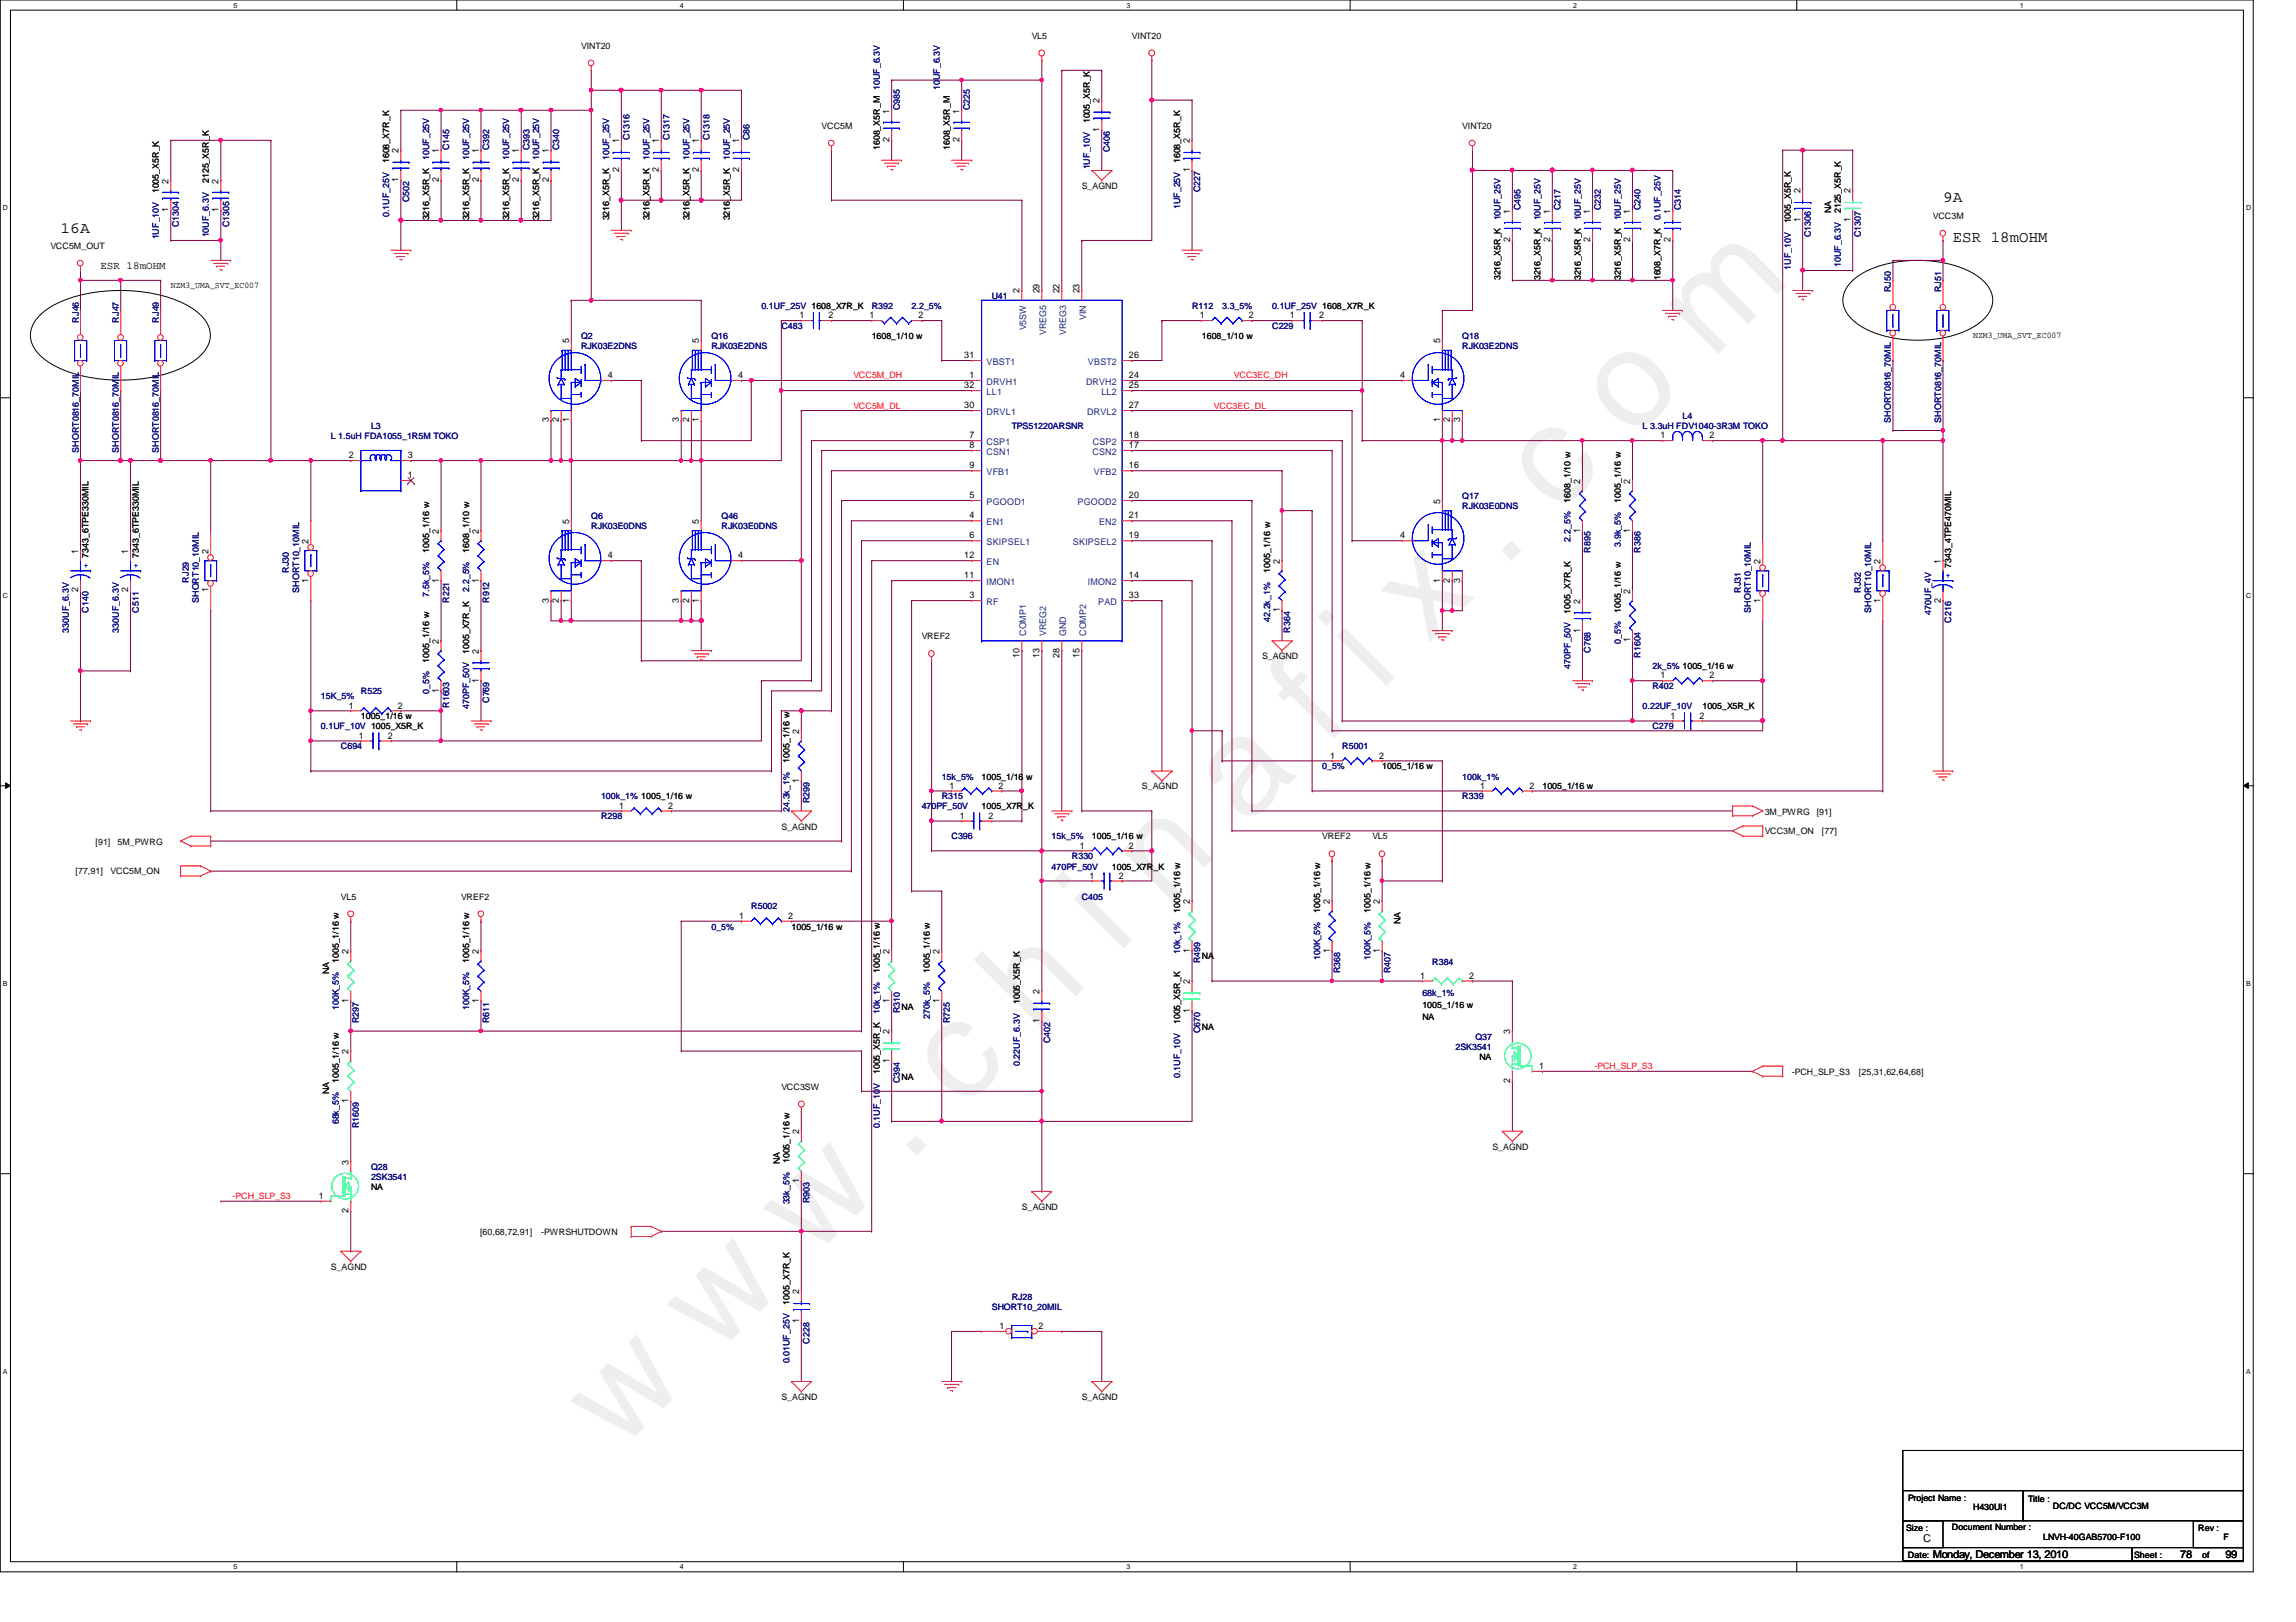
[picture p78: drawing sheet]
<svg xmlns="http://www.w3.org/2000/svg" width="297mm" height="210mm" viewBox="0 0 297 210" stroke-linecap="round" stroke-linejoin="round" font-family="sans-serif">
<defs><g id="words">
<text font-size="17.6" fill="#f0f" x="80.1" y="188" transform="rotate(-45 80.1 188)">w w w . c h i n a f i x . c o m</text>
<g font-size="2">
<text x="251.4" y="26.2">9A</text>
<text x="7.8" y="30.1">16A</text>
<text x="252.6" y="31.4">ESR 18mOHM</text>
</g>
<g font-size="1.4">
<text x="13" y="34.8">ESR 18mOHM</text>
<text x="248.8" y="199.5">C</text>
<text x="250.1" y="201.6">Monday, December 13, 2010</text>
<text x="282.1" y="201.6">78</text>
<text x="287.9" y="201.6">99</text>
</g>
<g font-size="1.2">
<text x="115.1" y="14.7" transform="rotate(-90 115.1 14.7)">1</text>
<text x="124.1" y="14.7" transform="rotate(-90 124.1 14.7)">1</text>
<text x="142.2" y="17.1" transform="rotate(-90 142.2 17.1)">1</text>
<text x="142.2" y="13.4" transform="rotate(-90 142.2 13.4)">2</text>
<text x="21.8" y="23.7" transform="rotate(-90 21.8 23.7)">2</text>
<text x="28.3" y="23.7" transform="rotate(-90 28.3 23.7)">2</text>
<text x="51.6" y="23.6" transform="rotate(-90 51.6 23.6)">1</text>
<text x="51.6" y="19.9" transform="rotate(-90 51.6 19.9)">2</text>
<text x="56.8" y="23.6" transform="rotate(-90 56.8 23.6)">2</text>
<text x="56.8" y="19.9" transform="rotate(-90 56.8 19.9)">1</text>
<text x="61.9" y="23.6" transform="rotate(-90 61.9 23.6)">2</text>
<text x="61.9" y="19.9" transform="rotate(-90 61.9 19.9)">1</text>
<text x="67.1" y="23.6" transform="rotate(-90 67.1 23.6)">2</text>
<text x="67.1" y="19.9" transform="rotate(-90 67.1 19.9)">1</text>
<text x="71" y="23.6" transform="rotate(-90 71 23.6)">2</text>
<text x="71" y="19.9" transform="rotate(-90 71 19.9)">1</text>
<text x="80.1" y="22.3" transform="rotate(-90 80.1 22.3)">2</text>
<text x="80.1" y="18.5" transform="rotate(-90 80.1 18.5)">1</text>
<text x="85.3" y="22.3" transform="rotate(-90 85.3 22.3)">2</text>
<text x="85.3" y="18.5" transform="rotate(-90 85.3 18.5)">1</text>
<text x="90.4" y="22.3" transform="rotate(-90 90.4 22.3)">2</text>
<text x="90.4" y="18.5" transform="rotate(-90 90.4 18.5)">1</text>
<text x="95.6" y="22.3" transform="rotate(-90 95.6 22.3)">2</text>
<text x="95.6" y="18.5" transform="rotate(-90 95.6 18.5)">1</text>
<text x="115.1" y="18.4" transform="rotate(-90 115.1 18.4)">2</text>
<text x="124.1" y="18.4" transform="rotate(-90 124.1 18.4)">2</text>
<text x="153.9" y="22.3" transform="rotate(-90 153.9 22.3)">1</text>
<text x="153.9" y="18.5" transform="rotate(-90 153.9 18.5)">2</text>
<text x="21.8" y="27.4" transform="rotate(-90 21.8 27.4)">1</text>
<text x="28.3" y="27.4" transform="rotate(-90 28.3 27.4)">1</text>
<text x="195.4" y="27.6" transform="rotate(-90 195.4 27.6)">1</text>
<text x="200.5" y="27.6" transform="rotate(-90 200.5 27.6)">1</text>
<text x="205.7" y="27.6" transform="rotate(-90 205.7 27.6)">1</text>
<text x="210.9" y="27.6" transform="rotate(-90 210.9 27.6)">1</text>
<text x="216.1" y="27.6" transform="rotate(-90 216.1 27.6)">1</text>
<text x="232.9" y="28.7" transform="rotate(-90 232.9 28.7)">1</text>
<text x="232.9" y="25" transform="rotate(-90 232.9 25)">2</text>
<text x="239.4" y="28.7" transform="rotate(-90 239.4 28.7)">1</text>
<text x="239.4" y="25" transform="rotate(-90 239.4 25)">2</text>
<text x="195.4" y="31.3" transform="rotate(-90 195.4 31.3)">2</text>
<text x="200.5" y="31.3" transform="rotate(-90 200.5 31.3)">2</text>
<text x="205.7" y="31.3" transform="rotate(-90 205.7 31.3)">2</text>
<text x="210.9" y="31.3" transform="rotate(-90 210.9 31.3)">2</text>
<text x="216.1" y="31.3" transform="rotate(-90 216.1 31.3)">2</text>
<text x="103.4" y="41.2">1</text>
<text x="107.2" y="41.2">2</text>
<text x="112.5" y="41.2">1</text>
<text x="118.8" y="41.2">2</text>
<text x="131.9" y="38" transform="rotate(-90 131.9 38)">2</text>
<text x="134.5" y="38" transform="rotate(-90 134.5 38)">29</text>
<text x="137.1" y="38" transform="rotate(-90 137.1 38)">22</text>
<text x="139.7" y="38" transform="rotate(-90 139.7 38)">23</text>
<text x="155.2" y="41.2">1</text>
<text x="161.6" y="41.2">2</text>
<text x="166.9" y="41.2">1</text>
<text x="170.6" y="41.2">2</text>
<text x="73.6" y="44.4" transform="rotate(-90 73.6 44.4)">5</text>
<text x="90.4" y="44.4" transform="rotate(-90 90.4 44.4)">5</text>
<text x="124.8" y="46.4">31</text>
<text x="146" y="46.4">26</text>
<text x="186.3" y="44.4" transform="rotate(-90 186.3 44.4)">5</text>
<text x="78.7" y="48.9">4</text>
<text x="95.5" y="48.9">4</text>
<text x="124.8" y="52.8">30</text>
<text x="124.8" y="50.2">32</text>
<text x="125.4" y="48.9">1</text>
<text x="146" y="52.8">27</text>
<text x="146" y="50.2">25</text>
<text x="146" y="48.9">24</text>
<text x="181.1" y="48.9">4</text>
<text x="45.1" y="59.3">2</text>
<text x="52.7" y="59.3">3</text>
<text x="71" y="54.7" transform="rotate(-90 71 54.7)">3</text>
<text x="72.3" y="54.7" transform="rotate(-90 72.3 54.7)">2</text>
<text x="73.6" y="54.7" transform="rotate(-90 73.6 54.7)">1</text>
<text x="87.8" y="54.7" transform="rotate(-90 87.8 54.7)">3</text>
<text x="89.2" y="54.7" transform="rotate(-90 89.2 54.7)">2</text>
<text x="90.4" y="54.7" transform="rotate(-90 90.4 54.7)">1</text>
<text x="125.4" y="58">8</text>
<text x="125.4" y="56.7">7</text>
<text x="146" y="58">17</text>
<text x="146" y="56.7">18</text>
<text x="186.3" y="54.7" transform="rotate(-90 186.3 54.7)">1</text>
<text x="187.6" y="54.7" transform="rotate(-90 187.6 54.7)">2</text>
<text x="188.9" y="54.7" transform="rotate(-90 188.9 54.7)">3</text>
<text x="214.8" y="56.7">1</text>
<text x="221.1" y="56.7">2</text>
<text x="52.7" y="61.9">1</text>
<text x="125.4" y="64.5">5</text>
<text x="125.4" y="60.6">9</text>
<text x="146" y="64.5">20</text>
<text x="146" y="60.6">16</text>
<text x="186.3" y="65.2" transform="rotate(-90 186.3 65.2)">5</text>
<text x="204.4" y="62.6" transform="rotate(-90 204.4 62.6)">2</text>
<text x="210.9" y="62.6" transform="rotate(-90 210.9 62.6)">2</text>
<text x="10.1" y="71.7" transform="rotate(-90 10.1 71.7)">1</text>
<text x="16.6" y="71.7" transform="rotate(-90 16.6 71.7)">1</text>
<text x="27" y="71.7" transform="rotate(-90 27 71.7)">2</text>
<text x="39.9" y="70.4" transform="rotate(-90 39.9 70.4)">2</text>
<text x="56.8" y="69.1" transform="rotate(-90 56.8 69.1)">2</text>
<text x="61.9" y="69.1" transform="rotate(-90 61.9 69.1)">2</text>
<text x="73.6" y="67.8" transform="rotate(-90 73.6 67.8)">5</text>
<text x="90.4" y="67.8" transform="rotate(-90 90.4 67.8)">5</text>
<text x="125.4" y="69.7">6</text>
<text x="125.4" y="67.1">4</text>
<text x="146" y="69.7">19</text>
<text x="146" y="67.1">21</text>
<text x="181.1" y="69.7">4</text>
<text x="204.4" y="68.9" transform="rotate(-90 204.4 68.9)">1</text>
<text x="210.9" y="68.9" transform="rotate(-90 210.9 68.9)">1</text>
<text x="10.1" y="76.7" transform="rotate(-90 10.1 76.7)">2</text>
<text x="16.6" y="76.7" transform="rotate(-90 16.6 76.7)">2</text>
<text x="27" y="76.7" transform="rotate(-90 27 76.7)">1</text>
<text x="39.9" y="75.4" transform="rotate(-90 39.9 75.4)">1</text>
<text x="56.8" y="75.4" transform="rotate(-90 56.8 75.4)">1</text>
<text x="61.9" y="75.4" transform="rotate(-90 61.9 75.4)">1</text>
<text x="71" y="78" transform="rotate(-90 71 78)">3</text>
<text x="72.3" y="78" transform="rotate(-90 72.3 78)">2</text>
<text x="73.6" y="78" transform="rotate(-90 73.6 78)">1</text>
<text x="78.7" y="72.3">4</text>
<text x="87.8" y="78" transform="rotate(-90 87.8 78)">3</text>
<text x="89.2" y="78" transform="rotate(-90 89.2 78)">2</text>
<text x="90.4" y="78" transform="rotate(-90 90.4 78)">1</text>
<text x="95.5" y="72.3">4</text>
<text x="124.8" y="74.8">11</text>
<text x="124.8" y="72.3">12</text>
<text x="125.4" y="77.4">3</text>
<text x="146" y="77.4">33</text>
<text x="146" y="74.8">14</text>
<text x="165.6" y="73" transform="rotate(-90 165.6 73)">2</text>
<text x="186.3" y="75.4" transform="rotate(-90 186.3 75.4)">1</text>
<text x="187.6" y="75.4" transform="rotate(-90 187.6 75.4)">2</text>
<text x="188.9" y="75.4" transform="rotate(-90 188.9 75.4)">3</text>
<text x="210.9" y="76.8" transform="rotate(-90 210.9 76.8)">2</text>
<text x="227.8" y="78" transform="rotate(-90 227.8 78)">1</text>
<text x="227.8" y="73" transform="rotate(-90 227.8 73)">2</text>
<text x="243.3" y="78" transform="rotate(-90 243.3 78)">1</text>
<text x="243.3" y="73" transform="rotate(-90 243.3 73)">2</text>
<text x="251.1" y="78" transform="rotate(-90 251.1 78)">2</text>
<text x="251.1" y="73" transform="rotate(-90 251.1 73)">1</text>
<text x="56.8" y="83.3" transform="rotate(-90 56.8 83.3)">2</text>
<text x="165.6" y="79.2" transform="rotate(-90 165.6 79.2)">1</text>
<text x="204.4" y="81.9" transform="rotate(-90 204.4 81.9)">1</text>
<text x="204.4" y="78.1" transform="rotate(-90 204.4 78.1)">2</text>
<text x="210.9" y="83.1" transform="rotate(-90 210.9 83.1)">1</text>
<text x="56.8" y="89.6" transform="rotate(-90 56.8 89.6)">1</text>
<text x="61.9" y="88.3" transform="rotate(-90 61.9 88.3)">1</text>
<text x="61.9" y="84.6" transform="rotate(-90 61.9 84.6)">2</text>
<text x="131.9" y="85.1" transform="rotate(-90 131.9 85.1)">10</text>
<text x="134.5" y="85.1" transform="rotate(-90 134.5 85.1)">13</text>
<text x="137.1" y="85.1" transform="rotate(-90 137.1 85.1)">28</text>
<text x="139.7" y="85.1" transform="rotate(-90 139.7 85.1)">15</text>
<text x="214.8" y="87.8">1</text>
<text x="221.1" y="87.8">2</text>
<text x="45.1" y="91.7">1</text>
<text x="46.4" y="95.6">1</text>
<text x="50.2" y="95.6">2</text>
<text x="51.5" y="91.7">2</text>
<text x="103.4" y="95" transform="rotate(-90 103.4 95)">2</text>
<text x="216.1" y="93">1</text>
<text x="219.9" y="93">2</text>
<text x="103.4" y="101.3" transform="rotate(-90 103.4 101.3)">1</text>
<text x="172.1" y="98.2">1</text>
<text x="178.4" y="98.2">2</text>
<text x="80.1" y="104.6">1</text>
<text x="86.4" y="104.6">2</text>
<text x="122.8" y="102.1">1</text>
<text x="124.2" y="106">1</text>
<text x="127.9" y="106">2</text>
<text x="129.2" y="102.1">2</text>
<text x="191.5" y="102.1">1</text>
<text x="197.9" y="102.1">2</text>
<text x="139.7" y="109.8">1</text>
<text x="141" y="113.7">1</text>
<text x="144.7" y="113.7">2</text>
<text x="146" y="109.8">2</text>
<text x="95.6" y="118.9">1</text>
<text x="102" y="118.9">2</text>
<text x="153.9" y="117" transform="rotate(-90 153.9 117)">2</text>
<text x="172" y="117" transform="rotate(-90 172 117)">2</text>
<text x="178.5" y="117" transform="rotate(-90 178.5 117)">2</text>
<text x="45.1" y="123.5" transform="rotate(-90 45.1 123.5)">2</text>
<text x="61.9" y="123.5" transform="rotate(-90 61.9 123.5)">2</text>
<text x="115.1" y="123.5" transform="rotate(-90 115.1 123.5)">2</text>
<text x="121.5" y="123.5" transform="rotate(-90 121.5 123.5)">2</text>
<text x="153.9" y="123.3" transform="rotate(-90 153.9 123.3)">1</text>
<text x="172" y="123.3" transform="rotate(-90 172 123.3)">1</text>
<text x="178.5" y="123.3" transform="rotate(-90 178.5 123.3)">1</text>
<text x="45.1" y="129.8" transform="rotate(-90 45.1 129.8)">1</text>
<text x="61.9" y="129.8" transform="rotate(-90 61.9 129.8)">1</text>
<text x="115.1" y="129.8" transform="rotate(-90 115.1 129.8)">1</text>
<text x="121.5" y="129.8" transform="rotate(-90 121.5 129.8)">1</text>
<text x="134.5" y="128.7" transform="rotate(-90 134.5 128.7)">2</text>
<text x="153.9" y="131.1" transform="rotate(-90 153.9 131.1)">1</text>
<text x="153.9" y="127.4" transform="rotate(-90 153.9 127.4)">2</text>
<text x="183.7" y="126.7">1</text>
<text x="190.1" y="126.7">2</text>
<text x="45.1" y="136.4" transform="rotate(-90 45.1 136.4)">2</text>
<text x="115.1" y="137.5" transform="rotate(-90 115.1 137.5)">1</text>
<text x="115.1" y="133.9" transform="rotate(-90 115.1 133.9)">2</text>
<text x="134.5" y="132.4" transform="rotate(-90 134.5 132.4)">1</text>
<text x="195.4" y="133.9" transform="rotate(-90 195.4 133.9)">3</text>
<text x="45.1" y="142.7" transform="rotate(-90 45.1 142.7)">1</text>
<text x="195.4" y="140.2" transform="rotate(-90 195.4 140.2)">2</text>
<text x="199.1" y="138.3">1</text>
<text x="103.4" y="146.8" transform="rotate(-90 103.4 146.8)">2</text>
<text x="41.2" y="155.2">1</text>
<text x="45.1" y="150.7" transform="rotate(-90 45.1 150.7)">3</text>
<text x="103.4" y="153.1" transform="rotate(-90 103.4 153.1)">1</text>
<text x="45.1" y="157" transform="rotate(-90 45.1 157)">2</text>
<text x="103.4" y="167.5" transform="rotate(-90 103.4 167.5)">2</text>
<text x="103.4" y="171.2" transform="rotate(-90 103.4 171.2)">1</text>
<text x="129.3" y="172">1</text>
<text x="134.4" y="172">2</text>
</g>
<g font-size="1.2" fill="#004080">
<text x="140.5" y="41.4" transform="rotate(-90 140.5 41.4)">VIN</text>
<text x="127.6" y="47.2">VBST1</text>
<text x="132.8" y="42.8" transform="rotate(-90 132.8 42.8)">V5SW</text>
<text x="135.3" y="43.4" transform="rotate(-90 135.3 43.4)">VREG5</text>
<text x="137.9" y="43.4" transform="rotate(-90 137.9 43.4)">VREG3</text>
<text x="140.8" y="47.2">VBST2</text>
<text x="127.6" y="53.7">DRVL1</text>
<text x="127.6" y="49.8">DRVH1</text>
<text x="127.6" y="51.1">LL1</text>
<text x="140.5" y="49.8">DRVH2</text>
<text x="140.7" y="53.7">DRVL2</text>
<text x="142.5" y="51.1">LL2</text>
<text x="127.6" y="58.8">CSN1</text>
<text x="127.6" y="57.6">CSP1</text>
<text x="141.3" y="58.8">CSN2</text>
<text x="141.4" y="57.6">CSP2</text>
<text x="127.6" y="65.3">PGOOD1</text>
<text x="127.6" y="61.5">VFB1</text>
<text x="139.4" y="65.3">PGOOD2</text>
<text x="141.5" y="61.5">VFB2</text>
<text x="127.6" y="70.5">SKIPSEL1</text>
<text x="127.6" y="67.9">EN1</text>
<text x="138.8" y="70.5">SKIPSEL2</text>
<text x="142.2" y="67.9">EN2</text>
<text x="127.6" y="75.7">IMON1</text>
<text x="127.6" y="73.1">EN</text>
<text x="140.8" y="75.7">IMON2</text>
<text x="127.6" y="78.3">RF</text>
<text x="132.8" y="82.3" transform="rotate(-90 132.8 82.3)">COMP1</text>
<text x="135.3" y="82.3" transform="rotate(-90 135.3 82.3)">VREG2</text>
<text x="137.9" y="82.3" transform="rotate(-90 137.9 82.3)">GND</text>
<text x="140.5" y="82.3" transform="rotate(-90 140.5 82.3)">COMP2</text>
<text x="142.1" y="78.3">PAD</text>
</g>
<g font-size="1.1">
<text x="133.5" y="5">VL5</text>
<text x="146.4" y="5">VINT20</text>
<text x="75.2" y="6.3">VINT20</text>
<text x="106.3" y="16.7">VCC5M</text>
<text x="141" y="16" transform="rotate(-90 141 16)">1005_X5R_K</text>
<text x="189.2" y="16.7">VINT20</text>
<text x="27" y="23.7" transform="rotate(-90 27 23.7)">2125_X5R_K</text>
<text x="50.3" y="21.1" transform="rotate(-90 50.3 21.1)">1608_X7R_K</text>
<text x="113.8" y="19.4" transform="rotate(-90 113.8 19.4)">1608_X5R_M 10UF_6.3V</text>
<text x="122.9" y="19.4" transform="rotate(-90 122.9 19.4)">1608_X5R_M</text>
<text x="152.7" y="21.1" transform="rotate(-90 152.7 21.1)">1608_X5R_K</text>
<text x="20.5" y="25" transform="rotate(-90 20.5 25)">1005_X5R_K</text>
<text x="55.5" y="28.5" transform="rotate(-90 55.5 28.5)">3216_X5R_K</text>
<text x="60.7" y="28.5" transform="rotate(-90 60.7 28.5)">3216_X5R_K</text>
<text x="65.9" y="28.5" transform="rotate(-90 65.9 28.5)">3216_X5R_K</text>
<text x="69.8" y="28.5" transform="rotate(-90 69.8 28.5)">3216_X5R_K</text>
<text x="78.8" y="28.5" transform="rotate(-90 78.8 28.5)">3216_X5R_K</text>
<text x="84" y="28.5" transform="rotate(-90 84 28.5)">3216_X5R_K</text>
<text x="89.2" y="28.5" transform="rotate(-90 89.2 28.5)">3216_X5R_K</text>
<text x="94.4" y="28.5" transform="rotate(-90 94.4 28.5)">3216_X5R_K</text>
<text x="140" y="24.4">S_AGND</text>
<text x="231.7" y="28.9" transform="rotate(-90 231.7 28.9)">1005_X5R_K</text>
<text x="236.9" y="27.6" transform="rotate(-90 236.9 27.6)">NA</text>
<text x="238.2" y="27.6" transform="rotate(-90 238.2 27.6)">2125_X5R_K</text>
<text x="250.1" y="28.3">VCC3M</text>
<text x="6.5" y="32.2">VCC5M_OUT</text>
<text x="22.1" y="37.3">NZM3_UMA_SVT_EC007</text>
<text x="194.1" y="36.3" transform="rotate(-90 194.1 36.3)">3216_X5R_K</text>
<text x="199.3" y="36.3" transform="rotate(-90 199.3 36.3)">3216_X5R_K</text>
<text x="204.5" y="36.3" transform="rotate(-90 204.5 36.3)">3216_X5R_K</text>
<text x="209.7" y="36.3" transform="rotate(-90 209.7 36.3)">3216_X5R_K</text>
<text x="214.8" y="36.3" transform="rotate(-90 214.8 36.3)">1608_X7R_K</text>
<text x="112.8" y="43.9">1608_1/10 w</text>
<text x="155.5" y="43.9">1608_1/10 w</text>
<text x="255.3" y="43.7">NZM3_UMA_SVT_EC007</text>
<text x="203.2" y="65.1" transform="rotate(-90 203.2 65.1)">1608_1/10 w</text>
<text x="209.7" y="65.1" transform="rotate(-90 209.7 65.1)">1005_1/16 w</text>
<text x="55.5" y="71.5" transform="rotate(-90 55.5 71.5)">1005_1/16 w</text>
<text x="60.7" y="71.5" transform="rotate(-90 60.7 71.5)">1608_1/10 w</text>
<text x="11.5" y="72.2" transform="rotate(-90 11.5 72.2)">7343_6TPE330MIL</text>
<text x="17.9" y="72.2" transform="rotate(-90 17.9 72.2)">7343_6TPE330MIL</text>
<text x="164.3" y="74.1" transform="rotate(-90 164.3 74.1)">1005_1/16 w</text>
<text x="252.4" y="73.4" transform="rotate(-90 252.4 73.4)">7343_4TPE470MIL</text>
<text x="119.2" y="82.7">VREF2</text>
<text x="203.2" y="79.4" transform="rotate(-90 203.2 79.4)">1005_X7R_K</text>
<text x="209.7" y="79.3" transform="rotate(-90 209.7 79.3)">1005_1/16 w</text>
<text x="55.5" y="85.8" transform="rotate(-90 55.5 85.8)">1005_1/16 w</text>
<text x="60.7" y="84.6" transform="rotate(-90 60.7 84.6)">1005_X7R_K</text>
<text x="163.3" y="85.3">S_AGND</text>
<text x="46.7" y="93.1">1005_1/16 w</text>
<text x="220.3" y="91.8">1005_X5R_K</text>
<text x="102.1" y="98.7" transform="rotate(-90 102.1 98.7)">1005_1/16 w</text>
<text x="127" y="100.9">1005_1/16 w</text>
<text x="178.8" y="99.6">1005_1/16 w</text>
<text x="101.1" y="107.4">S_AGND</text>
<text x="127" y="104.7">1005_X7R_K</text>
<text x="147.7" y="102.2">S_AGND</text>
<text x="199.6" y="102.2">1005_1/16 w</text>
<text x="228.3" y="108">VCC3M_ON</text>
<text x="228.3" y="105.4">3M_PWRG</text>
<text x="235" y="105.4">[91]</text>
<text x="235.7" y="108">[77]</text>
<text x="9.8" y="113.2">[77,91]</text>
<text x="12.4" y="109.3">[91]</text>
<text x="14.3" y="113.2">VCC5M_ON</text>
<text x="15.2" y="109.3">5M_PWRG</text>
<text x="141.3" y="108.6">1005_1/16 w</text>
<text x="143.8" y="112.5">1005_X7R_K</text>
<text x="171.1" y="108.6">VREF2</text>
<text x="177.5" y="108.6">VL5</text>
<text x="44.1" y="116.4">VL5</text>
<text x="59.6" y="116.4">VREF2</text>
<text x="152.7" y="118.2" transform="rotate(-90 152.7 118.2)">1005_1/16 w</text>
<text x="170.8" y="118.2" transform="rotate(-90 170.8 118.2)">1005_1/16 w</text>
<text x="177.3" y="118.2" transform="rotate(-90 177.3 118.2)">1005_1/16 w</text>
<text x="181.2" y="119.6" transform="rotate(-90 181.2 119.6)">NA</text>
<text x="43.9" y="124.6" transform="rotate(-90 43.9 124.6)">1005_1/16 w</text>
<text x="60.7" y="124.6" transform="rotate(-90 60.7 124.6)">1005_1/16 w</text>
<text x="102.4" y="120.3">1005_1/16 w</text>
<text x="113.8" y="125.9" transform="rotate(-90 113.8 125.9)">1005_1/16 w</text>
<text x="120.3" y="125.9" transform="rotate(-90 120.3 125.9)">1005_1/16 w</text>
<text x="155.5" y="124.2">NA</text>
<text x="42.6" y="126.1" transform="rotate(-90 42.6 126.1)">NA</text>
<text x="116.6" y="130.6">NA</text>
<text x="131.9" y="130" transform="rotate(-90 131.9 130)">1005_X5R_K</text>
<text x="184" y="130.4">1005_1/16 w</text>
<text x="184" y="132">NA</text>
<text x="152.7" y="132.5" transform="rotate(-90 152.7 132.5)">1005_X5R_K</text>
<text x="155.5" y="133.3">NA</text>
<text x="191.4" y="137.1">NA</text>
<text x="42.6" y="141.6" transform="rotate(-90 42.6 141.6)">NA</text>
<text x="43.9" y="140.2" transform="rotate(-90 43.9 140.2)">1005_1/16 w</text>
<text x="101.1" y="141">VCC3SW</text>
<text x="113.8" y="139" transform="rotate(-90 113.8 139)">1005_X5R_K</text>
<text x="116.6" y="139.7">NA</text>
<text x="231.8" y="139.1">-PCH_SLP_S3</text>
<text x="240.5" y="139.1">[25,31,62,64,68]</text>
<text x="193.1" y="148.8">S_AGND</text>
<text x="48" y="154">NA</text>
<text x="100.9" y="150.7" transform="rotate(-90 100.9 150.7)">NA</text>
<text x="102.1" y="150.5" transform="rotate(-90 102.1 150.5)">1005_1/16 w</text>
<text x="62.1" y="159.8">[60,68,72,91]</text>
<text x="70" y="159.8">-PWRSHUTDOWN</text>
<text x="132.2" y="156.5">S_AGND</text>
<text x="42.8" y="164.3">S_AGND</text>
<text x="102.1" y="168.8" transform="rotate(-90 102.1 168.8)">1005_X7R_K</text>
<text x="101.1" y="181.2">S_AGND</text>
<text x="140" y="181.2">S_AGND</text>
<text x="246.8" y="194.3">Project Name :</text>
<text x="255.3" y="195.4">H430UI1</text>
<text x="262.4" y="194.4">Title :</text>
<text x="265.6" y="195.3">DC/DC VCC5M/VCC3M</text>
<text x="246.6" y="198.2">Size :</text>
<text x="246.8" y="201.6">Date:</text>
<text x="252.5" y="198">Document Number :</text>
<text x="264.3" y="199.3">LNVH-40GAB5700-F100</text>
<text x="276.1" y="201.6">Sheet :</text>
<text x="284.4" y="198.2">Rev :</text>
<text x="284.9" y="201.6">of</text>
<text x="287.7" y="199.3">F</text>
</g>
<g font-size="1.1" fill="#000080">
<text x="121.6" y="11.7" transform="rotate(-90 121.6 11.7)">10UF_6.3V</text>
<text x="116.4" y="14.3" transform="rotate(-90 116.4 14.3)">C985</text>
<text x="125.5" y="14.3" transform="rotate(-90 125.5 14.3)">C225</text>
<text x="55.5" y="20.7" transform="rotate(-90 55.5 20.7)">10UF_25V</text>
<text x="58.1" y="19.4" transform="rotate(-90 58.1 19.4)">C145</text>
<text x="60.7" y="20.7" transform="rotate(-90 60.7 20.7)">10UF_25V</text>
<text x="63.3" y="19.4" transform="rotate(-90 63.3 19.4)">C392</text>
<text x="65.9" y="20.7" transform="rotate(-90 65.9 20.7)">10UF_25V</text>
<text x="68.5" y="19.4" transform="rotate(-90 68.5 19.4)">C393</text>
<text x="69.8" y="20.7" transform="rotate(-90 69.8 20.7)">10UF_25V</text>
<text x="72.3" y="19.4" transform="rotate(-90 72.3 19.4)">C340</text>
<text x="78.8" y="20.7" transform="rotate(-90 78.8 20.7)">10UF_25V</text>
<text x="81.4" y="18.2" transform="rotate(-90 81.4 18.2)">C1316</text>
<text x="84" y="20.7" transform="rotate(-90 84 20.7)">10UF_25V</text>
<text x="86.6" y="18.2" transform="rotate(-90 86.6 18.2)">C1317</text>
<text x="89.2" y="20.7" transform="rotate(-90 89.2 20.7)">10UF_25V</text>
<text x="91.8" y="18.2" transform="rotate(-90 91.8 18.2)">C1318</text>
<text x="94.4" y="20.7" transform="rotate(-90 94.4 20.7)">10UF_25V</text>
<text x="97" y="18.2" transform="rotate(-90 97 18.2)">C86</text>
<text x="141" y="21.9" transform="rotate(-90 141 21.9)">1UF_10V</text>
<text x="143.6" y="19.7" transform="rotate(-90 143.6 19.7)">C406</text>
<text x="23.2" y="29.4" transform="rotate(-90 23.2 29.4)">C1304</text>
<text x="29.6" y="29.4" transform="rotate(-90 29.6 29.4)">C1305</text>
<text x="50.3" y="28.1" transform="rotate(-90 50.3 28.1)">0.1UF_25V</text>
<text x="52.9" y="26.2" transform="rotate(-90 52.9 26.2)">C502</text>
<text x="152.7" y="27.1" transform="rotate(-90 152.7 27.1)">1UF_25V</text>
<text x="155.3" y="24.9" transform="rotate(-90 155.3 24.9)">C227</text>
<text x="194.1" y="28.5" transform="rotate(-90 194.1 28.5)">10UF_25V</text>
<text x="196.7" y="27.2" transform="rotate(-90 196.7 27.2)">C495</text>
<text x="199.3" y="28.5" transform="rotate(-90 199.3 28.5)">10UF_25V</text>
<text x="201.9" y="27.2" transform="rotate(-90 201.9 27.2)">C217</text>
<text x="204.5" y="28.5" transform="rotate(-90 204.5 28.5)">10UF_25V</text>
<text x="207.1" y="27.2" transform="rotate(-90 207.1 27.2)">C232</text>
<text x="209.7" y="28.5" transform="rotate(-90 209.7 28.5)">10UF_25V</text>
<text x="212.3" y="27.2" transform="rotate(-90 212.3 27.2)">C240</text>
<text x="214.8" y="28.5" transform="rotate(-90 214.8 28.5)">0.1UF_25V</text>
<text x="217.5" y="27.2" transform="rotate(-90 217.5 27.2)">C314</text>
<text x="20.5" y="31" transform="rotate(-90 20.5 31)">1UF_10V</text>
<text x="27" y="30.7" transform="rotate(-90 27 30.7)">10UF_6.3V</text>
<text x="231.7" y="34.9" transform="rotate(-90 231.7 34.9)">1UF_10V</text>
<text x="234.3" y="30.7" transform="rotate(-90 234.3 30.7)">C1306</text>
<text x="238.2" y="34.6" transform="rotate(-90 238.2 34.6)">10UF_6.3V</text>
<text x="240.7" y="30.7" transform="rotate(-90 240.7 30.7)">C1307</text>
<text x="10.2" y="41.7" transform="rotate(-90 10.2 41.7)">RJ46</text>
<text x="15.4" y="41.7" transform="rotate(-90 15.4 41.7)">RJ47</text>
<text x="20.5" y="41.7" transform="rotate(-90 20.5 41.7)">RJ49</text>
<text x="98.5" y="40">0.1UF_25V 1608_X7R_K</text>
<text x="112.8" y="40">R392</text>
<text x="117.9" y="40">2.2_5%</text>
<text x="128.3" y="38.7">U41</text>
<text x="154.2" y="40">R112</text>
<text x="158.1" y="40">3.3_5%</text>
<text x="164.6" y="40">0.1UF_25V 1608_X7R_K</text>
<text x="244.6" y="37.8" transform="rotate(-90 244.6 37.8)">RJ50</text>
<text x="251.1" y="37.8" transform="rotate(-90 251.1 37.8)">RJ51</text>
<text x="75.2" y="43.9">Q2</text>
<text x="75.2" y="45.2">RJK03E2DNS</text>
<text x="92" y="43.9">Q16</text>
<text x="92" y="45.2">RJK03E2DNS</text>
<text x="101.1" y="42.6">C483</text>
<text x="164.6" y="42.6">C229</text>
<text x="189.2" y="43.9">Q18</text>
<text x="189.2" y="45.2">RJK03E2DNS</text>
<text x="10.2" y="58.6" transform="rotate(-90 10.2 58.6)">SHORT0816_70MIL</text>
<text x="15.4" y="58.6" transform="rotate(-90 15.4 58.6)">SHORT0816_70MIL</text>
<text x="20.5" y="58.6" transform="rotate(-90 20.5 58.6)">SHORT0816_70MIL</text>
<text x="42.8" y="56.8">L 1.5uH FDA1055_1R5M TOKO</text>
<text x="48" y="55.5">L3</text>
<text x="130.9" y="55.5">TPS51220ARSNR</text>
<text x="212.5" y="55.5">L 3.3uH FDV1040-3R3M TOKO</text>
<text x="217.7" y="54.2">L4</text>
<text x="244.6" y="54.7" transform="rotate(-90 244.6 54.7)">SHORT0816_70MIL</text>
<text x="251.1" y="54.7" transform="rotate(-90 251.1 54.7)">SHORT0816_70MIL</text>
<text x="189.2" y="64.6">Q17</text>
<text x="189.2" y="65.9">RJK03E0DNS</text>
<text x="76.5" y="67.2">Q6</text>
<text x="76.5" y="68.5">RJK03E0DNS</text>
<text x="93.3" y="67.2">Q46</text>
<text x="93.3" y="68.5">RJK03E0DNS</text>
<text x="203.2" y="70.1" transform="rotate(-90 203.2 70.1)">2.2_5%</text>
<text x="205.8" y="71.5" transform="rotate(-90 205.8 71.5)">R895</text>
<text x="209.7" y="70.7" transform="rotate(-90 209.7 70.7)">3.9k_5%</text>
<text x="212.3" y="71.5" transform="rotate(-90 212.3 71.5)">R386</text>
<text x="24.4" y="75.4" transform="rotate(-90 24.4 75.4)">RJ29</text>
<text x="37.4" y="74.1" transform="rotate(-90 37.4 74.1)">RJ30</text>
<text x="38.7" y="76.7" transform="rotate(-90 38.7 76.7)">SHORT10_10MIL</text>
<text x="55.5" y="77.2" transform="rotate(-90 55.5 77.2)">7.5k_5%</text>
<text x="60.7" y="76.6" transform="rotate(-90 60.7 76.6)">2.2_5%</text>
<text x="225.2" y="76.7" transform="rotate(-90 225.2 76.7)">RJ31</text>
<text x="240.7" y="76.7" transform="rotate(-90 240.7 76.7)">RJ32</text>
<text x="8.9" y="81.9" transform="rotate(-90 8.9 81.9)">330UF_6.3V</text>
<text x="11.5" y="79.3" transform="rotate(-90 11.5 79.3)">C140</text>
<text x="15.4" y="81.9" transform="rotate(-90 15.4 81.9)">330UF_6.3V</text>
<text x="17.9" y="79.3" transform="rotate(-90 17.9 79.3)">C511</text>
<text x="25.7" y="78" transform="rotate(-90 25.7 78)">SHORT10_10MIL</text>
<text x="58.1" y="78" transform="rotate(-90 58.1 78)">R221</text>
<text x="63.3" y="78" transform="rotate(-90 63.3 78)">R912</text>
<text x="164.3" y="80.5" transform="rotate(-90 164.3 80.5)">42.2k_1%</text>
<text x="166.9" y="81.9" transform="rotate(-90 166.9 81.9)">R364</text>
<text x="209.7" y="83.3" transform="rotate(-90 209.7 83.3)">0_5%</text>
<text x="226.5" y="79.3" transform="rotate(-90 226.5 79.3)">SHORT10_10MIL</text>
<text x="242.1" y="79.3" transform="rotate(-90 242.1 79.3)">SHORT10_10MIL</text>
<text x="249.8" y="79.5" transform="rotate(-90 249.8 79.5)">470UF_4V</text>
<text x="252.4" y="80.6" transform="rotate(-90 252.4 80.6)">C216</text>
<text x="46.7" y="89.9">R525</text>
<text x="55.5" y="89.8" transform="rotate(-90 55.5 89.8)">0_5%</text>
<text x="203.2" y="86.5" transform="rotate(-90 203.2 86.5)">470PF_50V</text>
<text x="205.8" y="84.5" transform="rotate(-90 205.8 84.5)">C768</text>
<text x="212.3" y="85.1" transform="rotate(-90 212.3 85.1)">R1604</text>
<text x="213.8" y="89.2">R402</text>
<text x="213.8" y="86.6">2k_5% 1005_1/16 w</text>
<text x="41.5" y="94.4">0.1UF_10V 1005_X5R_K</text>
<text x="41.5" y="90.5">15K_5%</text>
<text x="58.1" y="91.6" transform="rotate(-90 58.1 91.6)">R1603</text>
<text x="60.7" y="91.7" transform="rotate(-90 60.7 91.7)">470PF_50V</text>
<text x="63.3" y="91" transform="rotate(-90 63.3 91)">C769</text>
<text x="212.5" y="91.8">0.22UF_10V</text>
<text x="213.8" y="94.4">C279</text>
<text x="44.1" y="97">C694</text>
<text x="121.8" y="100.9">15k_5%</text>
<text x="171.1" y="99.6">0_5%</text>
<text x="173.6" y="97">R5001</text>
<text x="189.2" y="100.9">100k_1%</text>
<text x="77.8" y="106">R298</text>
<text x="77.8" y="103.5">100k_1% 1005_1/16 w</text>
<text x="102.1" y="105.1" transform="rotate(-90 102.1 105.1)">24.3k_1%</text>
<text x="104.7" y="103.9" transform="rotate(-90 104.7 103.9)">R299</text>
<text x="119.2" y="104.7">470PF_50V</text>
<text x="121.8" y="103.5">R315</text>
<text x="189.2" y="103.5">R339</text>
<text x="123.1" y="108.6">C396</text>
<text x="136.1" y="108.6">15k_5%</text>
<text x="136.1" y="112.5">470PF_50V</text>
<text x="138.7" y="111.2">R330</text>
<text x="97.2" y="117.7">R5002</text>
<text x="140" y="116.4">C405</text>
<text x="92" y="120.3">0_5%</text>
<text x="152.7" y="123.5" transform="rotate(-90 152.7 123.5)">10k_1%</text>
<text x="155.3" y="124.6" transform="rotate(-90 155.3 124.6)">R499</text>
<text x="170.8" y="124.2" transform="rotate(-90 170.8 124.2)">100K_5%</text>
<text x="173.4" y="125.9" transform="rotate(-90 173.4 125.9)">R368</text>
<text x="177.3" y="124.2" transform="rotate(-90 177.3 124.2)">100K_5%</text>
<text x="179.9" y="125.9" transform="rotate(-90 179.9 125.9)">R407</text>
<text x="185.3" y="124.8">R384</text>
<text x="43.9" y="130.7" transform="rotate(-90 43.9 130.7)">100K_5%</text>
<text x="60.7" y="130.7" transform="rotate(-90 60.7 130.7)">100K_5%</text>
<text x="113.8" y="131.2" transform="rotate(-90 113.8 131.2)">10k_1%</text>
<text x="116.4" y="131.1" transform="rotate(-90 116.4 131.1)">R310</text>
<text x="120.3" y="131.9" transform="rotate(-90 120.3 131.9)">270k_5%</text>
<text x="184" y="128.9">68k_1%</text>
<text x="46.4" y="132.4" transform="rotate(-90 46.4 132.4)">R297</text>
<text x="63.3" y="132.4" transform="rotate(-90 63.3 132.4)">R611</text>
<text x="122.9" y="132.4" transform="rotate(-90 122.9 132.4)">R725</text>
<text x="131.9" y="138" transform="rotate(-90 131.9 138)">0.22UF_6.3V</text>
<text x="135.8" y="135" transform="rotate(-90 135.8 135)">C402</text>
<text x="155.3" y="133.7" transform="rotate(-90 155.3 133.7)">C670</text>
<text x="188.3" y="135.8">2SK3541</text>
<text x="190.9" y="134.5">Q37</text>
<text x="116.4" y="140.2" transform="rotate(-90 116.4 140.2)">C394</text>
<text x="152.7" y="139.5" transform="rotate(-90 152.7 139.5)">0.1UF_10V</text>
<text x="43.9" y="145.5" transform="rotate(-90 43.9 145.5)">68k_5%</text>
<text x="46.4" y="146" transform="rotate(-90 46.4 146)">R1609</text>
<text x="113.8" y="146" transform="rotate(-90 113.8 146)">0.1UF_10V</text>
<text x="48" y="151.4">Q28</text>
<text x="48" y="152.7">2SK3541</text>
<text x="102.1" y="155.9" transform="rotate(-90 102.1 155.9)">33k_5%</text>
<text x="104.7" y="155.7" transform="rotate(-90 104.7 155.7)">R903</text>
<text x="104.7" y="173.9" transform="rotate(-90 104.7 173.9)">C228</text>
<text x="128.3" y="169.5">SHORT10_20MIL</text>
<text x="130.9" y="168.2">RJ28</text>
<text x="102.1" y="176.4" transform="rotate(-90 102.1 176.4)">0.01UF_25V</text>
</g>
<g font-size="1.1" fill="#f00">
<text x="110.4" y="52.9">VCC5M_DL</text>
<text x="110.4" y="49">VCC5M_DH</text>
<text x="157.1" y="52.9">VCC3EC_DL</text>
<text x="159.6" y="49">VCC3EC_DH</text>
<text x="206.3" y="138.4">-PCH_SLP_S3</text>
<text x="30.1" y="155.2">-PCH_SLP_S3</text>
</g>
<g font-size="1.1" fill="#00f">
<text x="10.8" y="73.5">+</text>
<text x="17.3" y="73.5">+</text>
<text x="251.8" y="74.8">+</text>
</g>
<g font-size=".9">
<text x="30.2" y="1">5</text>
<text x="88" y="1">4</text>
<text x="145.8" y="1">3</text>
<text x="203.5" y="1">2</text>
<text x="261.3" y="1">1</text>
<text x=".4" y="27.2">D</text>
<text x="290.6" y="27.2">D</text>
<text x=".4" y="77.3">C</text>
<text x="290.6" y="77.3">C</text>
<text x=".4" y="127.6">B</text>
<text x="290.6" y="127.6">B</text>
<text x=".4" y="177.8">A</text>
<text x="290.6" y="177.8">A</text>
<text x="30.2" y="203.1">5</text>
<text x="88" y="203.1">4</text>
<text x="145.8" y="203.1">3</text>
<text x="203.5" y="203.1">2</text>
<text x="261.3" y="203.1">1</text>
</g>
</g></defs>
<path d="M0 0h291.5v203.4h-291.5zM1.4 1.3h288.8v200.8h-288.8z" fill="none" stroke="#000" stroke-width=".13"/>
<g fill="#fff">
<path d="M30.2 .2h.5v1h-.5z"/>
<path d="M30.2 202.3h.5v1h-.5z"/>
</g>
<path d="M59.1 0v1.3M59.1 202.1v1.3" fill="none" stroke="#000" stroke-width=".13"/>
<g fill="#fff">
<path d="M88 .2h.5v1h-.5z"/>
<path d="M88 202.3h.5v1h-.5z"/>
</g>
<path d="M116.9 0v1.3M116.9 202.1v1.3" fill="none" stroke="#000" stroke-width=".13"/>
<g fill="#fff">
<path d="M145.8 .2h.5v1h-.5z"/>
<path d="M145.8 202.3h.5v1h-.5z"/>
</g>
<path d="M174.7 0v1.3M174.7 202.1v1.3" fill="none" stroke="#000" stroke-width=".13"/>
<g fill="#fff">
<path d="M203.5 .2h.5v1h-.5z"/>
<path d="M203.5 202.3h.5v1h-.5z"/>
</g>
<path d="M232.4 0v1.3M232.4 202.1v1.3" fill="none" stroke="#000" stroke-width=".13"/>
<g fill="#fff">
<path d="M261.3 .2h.5v1h-.5z"/>
<path d="M261.3 202.3h.5v1h-.5z"/>
<path d="M.4 26.4h.6v1h-.6z"/>
<path d="M290.6 26.4h.6v1h-.6z"/>
<path d="M.4 76.5h.6v1.1h-.6z"/>
<path d="M290.6 76.5h.6v1.1h-.6z"/>
</g>
<path d="M0 51.5h1.4M290.2 51.5h1.3" fill="none" stroke="#000" stroke-width=".13"/>
<g fill="#fff">
<path d="M.4 126.7h.6v1.1h-.6z"/>
<path d="M290.6 126.7h.6v1.1h-.6z"/>
</g>
<path d="M0 101.7h1.4M.7 101.3l.7 .4-.7 .3zM290.2 101.7l.7-.4v.7zM290.2 101.7h1.3" fill="none" stroke="#000" stroke-width=".13"/>
<path d="M.7 101.3l.7 .4-.7 .3zM290.2 101.7l.7-.4v.7z" fill="#000"/>
<g fill="#fff">
<path d="M.4 177h.5v1h-.5z"/>
<path d="M290.6 177h.5v1h-.5z"/>
</g>
<path d="M239.3 36.7a10.1 10.1 0 0 1 6-2.8 15.8 15.8 0 0 1 10.1 1.6 4.4 4.4 0 0 1 2.4 3.4 3.7 3.7 0 0 1-1.6 2.8 14.1 14.1 0 0 1-9.5 2.3 12.3 12.3 0 0 1-6.7-2.3 3.3 3.3 0 0 1-.7-5zM4.8 41.1a11.2 11.2 0 0 1 6.2-3.1 21.2 21.2 0 0 1 12.8 1.3 6.1 6.1 0 0 1 3.3 3.3 3.5 3.5 0 0 1-1.5 3.7 14.7 14.7 0 0 1-8.5 2.8 18.5 18.5 0 0 1-10.7-2.2 4.7 4.7 0 0 1-2.5-3.5l.1-.8 .3-.8zM0 151.9h1.4M290.2 151.9h1.3" fill="none" stroke="#000" stroke-width=".13"/>
<path d="M76.5 11.7h.1M76.5 11.7h3.9M90.7 11.7h.1M90.7 11.7v6.5M95.9 11.7h.1M95.9 11.7v6.5" fill="none" stroke="#800040" stroke-width=".13"/>
<circle cx="90.7" cy="11.7" r=".25" fill="#f0f"/>
<circle cx="90.7" cy="11.7" r=".25" fill="none" stroke="#f0f" stroke-width=".13"/>
<path d="M85.6 11.7h.1M85.6 11.7h10.3M85.6 11.7v6.5M90.7 11.7h.1" fill="none" stroke="#800040" stroke-width=".13"/>
<path d="M85.4 11.5h.3l.1 .1-.1 .2-.2 .1-.1-.1z" fill-rule="evenodd" fill="#f0f"/>
<path d="M85.4 11.5h.3l.1 .1-.1 .2-.2 .1-.1-.1z" fill="none" stroke="#f0f" stroke-width=".13"/>
<path d="M80.4 11.7h.1M80.4 11.7v6.5" fill="none" stroke="#800040" stroke-width=".13"/>
<circle cx="80.3" cy="11.7" r=".25" fill="#f0f"/>
<circle cx="80.3" cy="11.7" r=".25" fill="none" stroke="#f0f" stroke-width=".13"/>
<path d="M85.6 22.1h.1M85.6 22.1v3.8M90.7 22.1h.1M90.7 22.1v3.8M95.9 22.1h.1M95.9 22.1v3.8M190.5 22.1h.1M190.5 22.1v18.1M190.5 22.1h5.2M146.4 49.2h35M146.4 50.5h29.8" fill="none" stroke="#800040" stroke-width=".13"/>
<path d="M195.5 21.8h.1l.2 .1v.3l-.2 .1-.1-.1z" fill-rule="evenodd" fill="#f0f"/>
<path d="M195.5 21.8h.1l.2 .1v.3l-.2 .1-.1-.1z" fill="none" stroke="#f0f" stroke-width=".13"/>
<circle cx="190.5" cy="22" r=".26" fill="#f0f"/>
<circle cx="190.5" cy="22" r=".26" fill="none" stroke="#f0f" stroke-width=".13"/>
<path d="M190.5 19.4h.1M190.5 19.4v2.7M195.7 22.1h.1M195.7 22.1v5.1M200.8 22.1h.1M200.8 22.1v5.1M216.4 22.1v5.1" fill="none" stroke="#800040" stroke-width=".13"/>
<circle cx="200.8" cy="22" r=".26" fill="#f0f"/>
<circle cx="200.8" cy="22" r=".26" fill="none" stroke="#f0f" stroke-width=".13"/>
<path d="M195.7 22.1h.1M195.7 22.1h5.1" fill="none" stroke="#800040" stroke-width=".13"/>
<circle cx="200.8" cy="22" r=".26" fill="#f0f"/>
<circle cx="200.8" cy="22" r=".26" fill="none" stroke="#f0f" stroke-width=".13"/>
<path d="M206 22.1h.1M206 22.1v5.1" fill="none" stroke="#800040" stroke-width=".13"/>
<path d="M205.8 21.8h.2l.2 .1v.3l-.2 .1-.2-.1z" fill-rule="evenodd" fill="#f0f"/>
<path d="M205.8 21.8h.2l.2 .1v.3l-.2 .1-.2-.1z" fill="none" stroke="#f0f" stroke-width=".13"/>
<path d="M206 22.1h5.2M211.2 22.1h.1M211.2 22.1v5.1" fill="none" stroke="#800040" stroke-width=".13"/>
<path d="M211 21.8h.2l.2 .1-.1 .3-.1 .1-.2-.1z" fill-rule="evenodd" fill="#f0f"/>
<path d="M211 21.8h.2l.2 .1-.1 .3-.1 .1-.2-.1z" fill="none" stroke="#f0f" stroke-width=".13"/>
<g fill="none" stroke="#800040" stroke-width=".13">
<path d="M211.2 22.1h5.2M216.4 22.1h.1M244.9 33.7h.1M251.4 31.1h.1M251.4 31.1v2.6h-6.5M146.4 53.1h28.5M172.3 58.3v36.3h55.7M251.4 57h.1M251.4 55.7h.1M251.4 55.7v16.9M156.8 70v57M159.4 67.4v40.1"/>
<path d="M162 64.8v40.1h62.2M169.8 66.1v36.3"/>
</g>
<path d="M251.2 55.5h.3l.1 .2-.1 .1-.2 .1-.1-.1z" fill-rule="evenodd" fill="#f0f"/>
<path d="M251.2 55.5h.3l.1 .2-.1 .1-.2 .1-.1-.1z" fill="none" stroke="#f0f" stroke-width=".13"/>
<path d="M243.6 57h.1M243.6 57v13M243.6 57h7.8M244.9 55.7h.1M244.9 46.7h.1M244.9 46.7v9M251.4 46.7h.1M251.4 57h.1M251.4 46.7v9h-6.5M251.4 77.7h.1M251.4 77.7v22.1" fill="none" stroke="#800040" stroke-width=".13"/>
<path d="M251.2 56.8h.3l.1 .2-.1 .2h-.2h-.1z" fill-rule="evenodd" fill="#f0f"/>
<path d="M251.2 56.8h.3l.1 .2-.1 .2h-.2h-.1z" fill="none" stroke="#f0f" stroke-width=".13"/>
<path d="M230.6 19.4h.1M230.6 19.4v37.6h13M243.6 57h.1M243.6 80.3v22.1M198.2 102.4h45.4M243.6 102.4h.1" fill="none" stroke="#800040" stroke-width=".13"/>
<path d="M243.4 56.8h.3l.1 .2-.1 .2h-.2h-.1z" fill-rule="evenodd" fill="#f0f"/>
<path d="M243.4 56.8h.3l.1 .2-.1 .2h-.2h-.1z" fill="none" stroke="#f0f" stroke-width=".13"/>
<path d="M230.6 19.4h2.6M233.2 19.4h.1M233.2 19.4v5.2M239.7 19.4v5.2M239.7 24.6h.1" fill="none" stroke="#800040" stroke-width=".13"/>
<circle cx="233.2" cy="19.4" r=".26" fill="#f0f"/>
<circle cx="233.2" cy="19.4" r=".26" fill="none" stroke="#f0f" stroke-width=".13"/>
<path d="M149 13h.1M149 13v18.1M233.2 19.4h6.5M239.7 19.4h.1M233.2 35h6.5M239.7 35h.1M239.7 28.5v6.5" fill="none" stroke="#800040" stroke-width=".13"/>
<circle cx="149" cy="13" r=".26" fill="#f0f"/>
<circle cx="149" cy="13" r=".26" fill="none" stroke="#f0f" stroke-width=".13"/>
<path d="M107.6 19.4h.1M107.6 19.4v6.5M134.8 10.4h.1M134.8 10.4v27.2M149 13h.1M149 13h5.2M154.2 13h.1M154.2 13v5.2M154.2 22.1h.1M154.2 22.1v10.3" fill="none" stroke="#800040" stroke-width=".13"/>
<path d="M134.6 10.2h.3l.1 .1-.1 .2-.2 .1-.1-.1z" fill-rule="evenodd" fill="#f0f"/>
<path d="M134.6 10.2h.3l.1 .1-.1 .2-.2 .1-.1-.1z" fill="none" stroke="#f0f" stroke-width=".13"/>
<path d="M124.4 10.4h.1M124.4 10.4h10.4" fill="none" stroke="#800040" stroke-width=".13"/>
<path d="M124.2 10.2h.3l.1 .1-.1 .2-.1 .1-.2-.1z" fill-rule="evenodd" fill="#f0f"/>
<path d="M124.2 10.2h.3l.1 .1-.1 .2-.1 .1-.2-.1z" fill="none" stroke="#f0f" stroke-width=".13"/>
<g fill="none" stroke="#800040" stroke-width=".13">
<path d="M115.4 10.4h.1M115.4 18.2h.1M115.4 10.4v3.9M115.4 18.2v2.5M115.4 10.4h9M124.4 10.4h.1M124.4 18.2h.1M124.4 10.4v3.9M124.4 18.2v2.5M134.8 7.8h.1M134.8 7.8v2.6M137.4 9.1h.1"/>
<path d="M137.4 9.1v28.5M137.4 9.1h5.1M142.5 9.1h.1M142.5 16.8h.1M142.5 9.1v3.9M142.5 16.8v5.3M149 7.8h.1M149 7.8v5.2M200.8 22.1h5.2M206 22.1h.1M62.2 59.6h9.1M173.6 93.3h37.6"/>
</g>
<path d="M62 59.4h.4v.2v.1l-.2 .1-.2-.1z" fill-rule="evenodd" fill="#f0f"/>
<path d="M62 59.4h.4v.2v.1l-.2 .1-.2-.1z" fill="none" stroke="#f0f" stroke-width=".13"/>
<g fill="none" stroke="#800040" stroke-width=".13">
<path d="M80.4 11.7h.1M80.4 11.7h5.2M80.4 22.1h.1M80.4 22.1v3.8M97.2 49.2h28.5M105 57v31.1M106.3 58.3v31.1M107.6 60.9v31.1M108.9 64.8v44M110.1 67.4v45.3M111.5 70v63.4M112.8 72.6v86.7"/>
<path d="M115.4 75.1v44.1M117.9 77.7v37.6"/>
</g>
<circle cx="80.3" cy="11.7" r=".25" fill="#f0f"/>
<circle cx="80.3" cy="11.7" r=".25" fill="none" stroke="#f0f" stroke-width=".13"/>
<path d="M71.3 14.3h.1M76.5 9.1h.1M76.5 11.7h.1M76.5 9.1v5.2h-5.2" fill="none" stroke="#800040" stroke-width=".13"/>
<path d="M76.3 11.5h.3l.1 .1-.1 .2-.1 .1-.2-.1z" fill-rule="evenodd" fill="#f0f"/>
<path d="M76.3 11.5h.3l.1 .1-.1 .2-.1 .1-.2-.1z" fill="none" stroke="#f0f" stroke-width=".13"/>
<path d="M51.9 19.4h.1M51.9 14.3h.1M51.9 14.3v5.1M51.9 14.3h10.3M57.1 14.3h.1M57.1 14.3v5.1M62.2 14.3h.1M62.2 14.3v5.1" fill="none" stroke="#800040" stroke-width=".13"/>
<path d="M56.9 14.1h.3l.1 .1-.1 .2-.2 .1-.1-.1z" fill-rule="evenodd" fill="#f0f"/>
<path d="M56.9 14.1h.3l.1 .1-.1 .2-.2 .1-.1-.1z" fill="none" stroke="#f0f" stroke-width=".13"/>
<path d="M62.2 14.3h.1M62.2 14.3h5.2M67.4 14.3h.1M67.4 14.3v5.1" fill="none" stroke="#800040" stroke-width=".13"/>
<path d="M62 14.1h.4v.1v.2l-.2 .1-.2-.1z" fill-rule="evenodd" fill="#f0f"/>
<path d="M62 14.1h.4v.1v.2l-.2 .1-.2-.1z" fill="none" stroke="#f0f" stroke-width=".13"/>
<path d="M71.3 14.3h.1M71.3 14.3v5.1" fill="none" stroke="#800040" stroke-width=".13"/>
<circle cx="71.3" cy="14.2" r=".25" fill="#f0f"/>
<circle cx="71.3" cy="14.2" r=".25" fill="none" stroke="#f0f" stroke-width=".13"/>
<path d="M67.4 14.3h.1M67.4 14.3h3.9" fill="none" stroke="#800040" stroke-width=".13"/>
<circle cx="67.4" cy="14.2" r=".25" fill="#f0f"/>
<circle cx="67.4" cy="14.2" r=".25" fill="none" stroke="#f0f" stroke-width=".13"/>
<path d="M67.4 28.5h.1M71.3 23.3h.1M71.3 23.3v5.2h-3.9" fill="none" stroke="#800040" stroke-width=".13"/>
<circle cx="67.4" cy="28.5" r=".26" fill="#f0f"/>
<circle cx="67.4" cy="28.5" r=".26" fill="none" stroke="#f0f" stroke-width=".13"/>
<path d="M51.9 23.3h.1M51.9 28.5h.1M51.9 23.3v5.2M57.1 28.5h.1M57.1 23.3v5.2M62.2 23.3h.1M62.2 23.3v5.2h-10.3" fill="none" stroke="#800040" stroke-width=".13"/>
<path d="M56.9 28.3l.1-.1 .2 .1v.4h-.2h-.1z" fill-rule="evenodd" fill="#f0f"/>
<path d="M56.9 28.3l.1-.1 .2 .1v.4h-.2h-.1z" fill="none" stroke="#f0f" stroke-width=".13"/>
<path d="M62.2 28.5h.1M67.4 23.3h.1M67.4 23.3v5.2h-5.2" fill="none" stroke="#800040" stroke-width=".13"/>
<path d="M62 28.3l.2-.1 .2 .1v.4h-.2h-.2z" fill-rule="evenodd" fill="#f0f"/>
<path d="M62 28.3l.2-.1 .2 .1v.4h-.2h-.2z" fill="none" stroke="#f0f" stroke-width=".13"/>
<path d="M51.9 28.5h.1M51.9 28.5v3.9" fill="none" stroke="#800040" stroke-width=".13"/>
<circle cx="51.9" cy="28.5" r=".26" fill="#f0f"/>
<circle cx="51.9" cy="28.5" r=".26" fill="none" stroke="#f0f" stroke-width=".13"/>
<path d="M28.6 31.1h.1M28.6 31.1v2.6M10.4 50.5h.1M10.4 50.5v9.1h5.2M15.6 59.6h.1" fill="none" stroke="#800040" stroke-width=".13"/>
<circle cx="28.5" cy="31.1" r=".25" fill="#f0f"/>
<circle cx="28.5" cy="31.1" r=".25" fill="none" stroke="#f0f" stroke-width=".13"/>
<path d="M22.1 18.2h.1M22.1 18.2v5.1M22.1 18.2h12.9M28.6 18.2h.1M28.6 18.2v5.1M35 18.2h.1M22.1 31.1h.1M22.1 27.2h.1M22.1 27.2v3.9M28.6 27.2h.1M28.6 23.3h.1M28.6 27.2v3.9h-6.5" fill="none" stroke="#800040" stroke-width=".13"/>
<circle cx="28.5" cy="18.1" r=".25" fill="#f0f"/>
<circle cx="28.5" cy="18.1" r=".25" fill="none" stroke="#f0f" stroke-width=".13"/>
<path d="M35 18.2v41.4M35 59.6h.1" fill="none" stroke="#800040" stroke-width=".13"/>
<circle cx="35" cy="59.6" r=".25" fill="#f0f"/>
<circle cx="35" cy="59.6" r=".25" fill="none" stroke="#f0f" stroke-width=".13"/>
<path d="M10.4 59.6h.1M10.4 59.6v11.6M35 59.6h5.2M40.2 59.6h.1" fill="none" stroke="#800040" stroke-width=".13"/>
<path d="M10.2 59.4h.3l.1 .2-.1 .1-.1 .1-.2-.1z" fill-rule="evenodd" fill="#f0f"/>
<path d="M10.2 59.4h.3l.1 .2-.1 .1-.1 .1-.2-.1z" fill="none" stroke="#f0f" stroke-width=".13"/>
<path d="M16.9 59.6h.1M16.9 59.6v11.6" fill="none" stroke="#800040" stroke-width=".13"/>
<path d="M16.7 59.4h.3l.1 .2-.1 .1-.2 .1-.1-.1z" fill-rule="evenodd" fill="#f0f"/>
<path d="M16.7 59.4h.3l.1 .2-.1 .1-.2 .1-.1-.1z" fill="none" stroke="#f0f" stroke-width=".13"/>
<path d="M27.3 59.6h.1M27.3 59.6v9.1" fill="none" stroke="#800040" stroke-width=".13"/>
<path d="M27.1 59.4h.3l.1 .2-.1 .1-.2 .1-.1-.1z" fill-rule="evenodd" fill="#f0f"/>
<path d="M27.1 59.4h.3l.1 .2-.1 .1-.2 .1-.1-.1z" fill="none" stroke="#f0f" stroke-width=".13"/>
<path d="M16.9 59.6h3.9M20.8 59.6h.1M27.3 59.6h.1M27.3 59.6h7.7" fill="none" stroke="#800040" stroke-width=".13"/>
<path d="M16.7 59.4h.3l.1 .2-.1 .1-.2 .1-.1-.1z" fill-rule="evenodd" fill="#f0f"/>
<path d="M16.7 59.4h.3l.1 .2-.1 .1-.2 .1-.1-.1z" fill="none" stroke="#f0f" stroke-width=".13"/>
<path d="M10.4 76.5v10.3M10.4 86.8h.1" fill="none" stroke="#800040" stroke-width=".13"/>
<path d="M10.2 86.6l.2-.1 .2 .1-.1 .4h-.1h-.2z" fill-rule="evenodd" fill="#f0f"/>
<path d="M10.2 86.6l.2-.1 .2 .1-.1 .4h-.1h-.2z" fill="none" stroke="#f0f" stroke-width=".13"/>
<path d="M53.2 59.6h.1M53.2 59.6h9M57.1 59.6h.1M57.1 59.6v9.1M62.2 59.6h.1M62.2 59.6v9.1M16.9 76.5v10.3M10.4 86.8h.1M10.4 93.3h.1M10.4 86.8h6.5M10.4 86.8v6.5M16.9 86.8h.1" fill="none" stroke="#800040" stroke-width=".13"/>
<path d="M56.9 59.4h.3l.1 .2-.1 .1-.2 .1-.1-.1z" fill-rule="evenodd" fill="#f0f"/>
<path d="M56.9 59.4h.3l.1 .2-.1 .1-.2 .1-.1-.1z" fill="none" stroke="#f0f" stroke-width=".13"/>
<path d="M40.2 59.6h.1M40.2 59.6v7.8M57.1 75.1v7.8M57.1 82.9h.1" fill="none" stroke="#800040" stroke-width=".13"/>
<path d="M40 59.4h.3l.1 .2-.1 .1-.1 .1-.2-.1z" fill-rule="evenodd" fill="#f0f"/>
<path d="M40 59.4h.3l.1 .2-.1 .1-.1 .1-.2-.1z" fill="none" stroke="#f0f" stroke-width=".13"/>
<path d="M40.2 59.6h5.2M45.4 59.6h.1M40.2 77.7v14.3M40.2 92h.1" fill="none" stroke="#800040" stroke-width=".13"/>
<path d="M40 91.8h.3l.1 .1-.1 .2-.1 .1-.2-.1z" fill-rule="evenodd" fill="#f0f"/>
<path d="M40 91.8h.3l.1 .1-.1 .2-.1 .1-.2-.1z" fill="none" stroke="#f0f" stroke-width=".13"/>
<path d="M40.2 92h.1M40.2 95.9h.1M40.2 95.9h6.5M40.2 92h5.2M40.2 92v3.9M46.7 95.9h.1M51.9 92h5.2M57.1 92h.1M57.1 89.4h.1M57.1 89.4v2.6" fill="none" stroke="#800040" stroke-width=".13"/>
<path d="M56.9 91.8h.3l.1 .1-.1 .2-.2 .1-.1-.1z" fill-rule="evenodd" fill="#f0f"/>
<path d="M56.9 91.8h.3l.1 .1-.1 .2-.2 .1-.1-.1z" fill="none" stroke="#f0f" stroke-width=".13"/>
<path d="M40.2 99.8h.1M40.2 95.9v3.9M50.6 95.9h6.5M57.1 95.9h.1M57.1 92h.1M57.1 92v3.9" fill="none" stroke="#800040" stroke-width=".13"/>
<path d="M40 95.7h.3l.1 .1-.1 .2-.1 .1-.2-.1z" fill-rule="evenodd" fill="#f0f"/>
<path d="M40 95.7h.3l.1 .1-.1 .2-.1 .1-.2-.1z" fill="none" stroke="#f0f" stroke-width=".13"/>
<path d="M76.5 14.3v24.6M27.3 79h.1M27.3 79v25.9M27.3 104.9h.1M27.3 108.8h.1M27.3 112.7h.1M27.3 104.9h53.1M27.3 108.8h81.6M27.3 112.7h82.8" fill="none" stroke="#800040" stroke-width=".13"/>
<path d="M76.3 14.1h.3l.1 .1-.1 .2-.1 .1-.2-.1z" fill-rule="evenodd" fill="#f0f"/>
<path d="M76.3 14.1h.3l.1 .1-.1 .2-.1 .1-.2-.1z" fill="none" stroke="#f0f" stroke-width=".13"/>
<g fill="none" stroke="#800040" stroke-width=".13">
<path d="M45.4 119.2h.1M45.4 119.2v3.9M62.2 119.2h.1M62.2 119.2v3.9M45.4 133.4h.1M45.4 133.4v2.6M45.4 133.4h16.8M62.2 133.4h.1M62.2 129.5v3.9M28.6 155.4h.1M28.6 155.4h12.9M45.4 142.5h.1"/>
<path d="M45.4 142.5v7.8M45.4 156.8v5.1M45.4 161.9h.1"/>
</g>
<circle cx="45.4" cy="133.4" r=".25" fill="#f0f"/>
<circle cx="45.4" cy="133.4" r=".25" fill="none" stroke="#f0f" stroke-width=".13"/>
<path d="M45.4 129.5h.1M45.4 129.5v3.9M62.2 133.4h.1M62.2 133.4h49.3" fill="none" stroke="#800040" stroke-width=".13"/>
<path d="M62 133.2h.4v.2v.2h-.2h-.2z" fill-rule="evenodd" fill="#f0f"/>
<path d="M62 133.2h.4v.2v.2h-.2h-.2z" fill="none" stroke="#f0f" stroke-width=".13"/>
<path d="M173.6 57v36.3M62.2 75.1v9.1M57.1 95.9h.1M57.1 95.9h41.4M62.2 84.2h.1M62.2 88.1h.1M62.2 88.1v5.2" fill="none" stroke="#800040" stroke-width=".13"/>
<path d="M56.9 95.7h.3l.1 .1-.1 .2-.2 .1-.1-.1z" fill-rule="evenodd" fill="#f0f"/>
<path d="M56.9 95.7h.3l.1 .1-.1 .2-.2 .1-.1-.1z" fill="none" stroke="#f0f" stroke-width=".13"/>
<path d="M10.4 36.3h.1M10.4 35v5.2M15.6 50.5h.1M15.6 50.5v9.1M40.2 99.8h.1M40.2 99.8h59.6M159.4 107.5h64.8" fill="none" stroke="#800040" stroke-width=".13"/>
<circle cx="15.6" cy="59.6" r=".25" fill="#f0f"/>
<circle cx="15.6" cy="59.6" r=".25" fill="none" stroke="#f0f" stroke-width=".13"/>
<path d="M15.6 36.3h.1M15.6 36.3v3.9M15.6 59.6h.1M15.6 59.6h1.3" fill="none" stroke="#800040" stroke-width=".13"/>
<circle cx="15.6" cy="59.6" r=".25" fill="#f0f"/>
<circle cx="15.6" cy="59.6" r=".25" fill="none" stroke="#f0f" stroke-width=".13"/>
<path d="M10.4 36.3h.1M10.4 36.3h5.2" fill="none" stroke="#800040" stroke-width=".13"/>
<path d="M10.2 36.1h.3l.1 .1-.1 .2-.1 .1-.2-.1z" fill-rule="evenodd" fill="#f0f"/>
<path d="M10.2 36.1h.3l.1 .1-.1 .2-.1 .1-.2-.1z" fill="none" stroke="#f0f" stroke-width=".13"/>
<path d="M20.8 50.5h.1M20.8 50.5v9.1" fill="none" stroke="#800040" stroke-width=".13"/>
<path d="M20.6 59.4h.3l.1 .2-.1 .1-.2 .1-.1-.1z" fill-rule="evenodd" fill="#f0f"/>
<path d="M20.6 59.4h.3l.1 .2-.1 .1-.2 .1-.1-.1z" fill="none" stroke="#f0f" stroke-width=".13"/>
<path d="M15.6 36.3h.1M15.6 36.3h5.2M20.8 36.3h.1M20.8 36.3v3.9" fill="none" stroke="#800040" stroke-width=".13"/>
<circle cx="15.6" cy="36.2" r=".25" fill="#f0f"/>
<circle cx="15.6" cy="36.2" r=".25" fill="none" stroke="#f0f" stroke-width=".13"/>
<path d="M20.8 59.6h.1M20.8 59.6h6.5" fill="none" stroke="#800040" stroke-width=".13"/>
<path d="M20.6 59.4h.3l.1 .2-.1 .1-.2 .1-.1-.1z" fill-rule="evenodd" fill="#f0f"/>
<path d="M20.6 59.4h.3l.1 .2-.1 .1-.2 .1-.1-.1z" fill="none" stroke="#f0f" stroke-width=".13"/>
<path d="M244.9 33.7h.1M244.9 33.7v2.6M251.4 33.7h.1M251.4 33.7v2.6" fill="none" stroke="#800040" stroke-width=".13"/>
<path d="M251.2 33.5h.3l.1 .2-.1 .1-.2 .1-.1-.1z" fill-rule="evenodd" fill="#f0f"/>
<path d="M251.2 33.5h.3l.1 .2-.1 .1-.2 .1-.1-.1z" fill="none" stroke="#f0f" stroke-width=".13"/>
<g fill="none" stroke="#f00" stroke-width=".13">
<path d="M76.5 9.1h.1M76.5 8.6v.5M107.6 19.4h.1M107.6 18.9v.5M134.8 7.8h.1M134.8 7.3v.5M149 7.8h.1M149 7.3v.5M190.5 19.4h.1M190.5 18.9v.5M10.4 35h.1M10.4 34.5v.5"/>
<path d="M27.3 33.7h2.5M27.6 34.1h1.9M28 34.5h.1M28 34.5h1.1M28.4 34.9h.3M28.7 34.9h.1M29.5 34.1h.1M29.8 33.7h.1M50.6 32.4h2.6M51 32.8h1.8M51.3 33.2h.1M51.3 33.2h1.1"/>
<path d="M51.7 33.6h.3M52 33.6h.1M52.8 32.8h.1M53.2 32.4h.1M114 20.7h2.6M114.4 21.1h1.8M114.8 21.5h.1M114.8 21.5h1.1M115.2 21.9h.3M115.5 21.9h.1M116.2 21.1h.1M116.6 20.7h.1"/>
<path d="M123.1 20.7h2.6M123.5 21.1h1.8M123.9 21.5h.1M123.9 21.5h1M124.3 21.9h.2M124.5 21.9h.1M125.3 21.1h.1M125.7 20.7h.1M141.3 22.1h.1M141.3 22.1h2.5M141.3 22.1l1.2 1.2M142.5 23.3h.1"/>
<path d="M143.8 22.1h.1M143.8 22.1l-1.3 1.2M251.4 31.1h.1M251.4 30.6v.5M9.1 93.3h2.6M9.5 93.7h1.8M9.9 94.1h.1M9.9 94.1h1M10.3 94.4h.2M10.5 94.4h.1M11.3 93.7h.1M11.7 93.3h.1"/>
<path d="M61 93.3h2.5M61.3 93.7h1.9M61.7 94.1h.1M61.7 94.1h1M62.1 94.4h.3M62.4 94.4h.1M63.2 93.7h.1M63.5 93.3h.1M250.1 99.8h2.5M252.6 99.8h.1M23.4 112.1h.1M23.4 113.4h.1"/>
<path d="M23.4 108.8h.1M23.4 112.1h2.5M23.4 112.1v1.3M23.4 113.4h2.5M23.4 108.8l1.3 .7M24.7 108.2h.1M24.7 109.5h.1M24.7 108.2l-1.3 .6M24.7 108.2h2.6M24.7 109.5h2.6M25.9 112.1h.1M25.9 113.4h.1"/>
<path d="M25.9 112.1l1.4 .6M27.3 112.7h.1M27.3 108.2h.1M27.3 109.5h.1M27.3 112.7l-1.4 .7M27.3 108.2v1.3M45.4 119.2h.1M45.4 118.7v.5M62.2 119.2h.1M62.2 118.7v.5M250.4 100.2h1.9M250.9 100.5h.1"/>
<path d="M250.9 100.5h1M251.2 100.9h.3M251.5 100.9h.1M252.3 100.2h.1M44.1 161.9h.1M44.1 161.9h2.6M44.1 161.9l1.3 1.3M45.4 163.2h.1M46.7 161.9h.1M46.7 161.9l-1.3 1.3"/>
<circle cx="76.5" cy="8.1" r=".37"/>
<circle cx="107.5" cy="18.5" r=".37"/>
<circle cx="134.7" cy="6.9" r=".38"/>
<circle cx="149" cy="6.9" r=".38"/>
<circle cx="190.5" cy="18.5" r=".37"/>
<circle cx="10.4" cy="34.1" r=".37"/>
<circle cx="251.3" cy="30.2" r=".38"/>
<circle cx="45.4" cy="118.3" r=".37"/>
<circle cx="62.2" cy="118.3" r=".37"/>
</g>
<path d="M246.2 196.8h5.2v3.5h-5.2zM246.2 192.9h15.5v3.9h-15.5zM246.2 187.7h44v14.3h-44zM261.7 192.9h28.5v3.9h-28.5zM283.8 196.8h6.4v3.5h-6.4zM246.2 200.3h29.6v1.7h-29.6zM275.8 200.3h14.4v1.7h-14.4z" fill="none" stroke="#000" stroke-width=".13"/>
<path d="M20 46.7h.1M20 44.1h.1M20 44.1h1.5v2.6M20 44.1v2.6M20 46.7h1.5M20.8 46.1h.1M20.8 44.6v1.5M21.5 46.7h.1" fill="none" stroke="#00f" stroke-width=".13"/>
<circle cx="20.8" cy="43.7" r=".37" fill="#fff"/>
<g fill="none" stroke="#f00" stroke-width=".13">
<path d="M20.8 40.2h.1M20.8 40.2v3.1"/>
<circle cx="20.8" cy="43.7" r=".37"/>
</g>
<circle cx="20.8" cy="47" r=".37" fill="#fff"/>
<g fill="none" stroke="#f00" stroke-width=".13">
<path d="M28.6 27.2h.1M28.6 23.3h.1M28.6 23.3v1.3M28.6 25.9v1.3M20.8 50.5h.1M20.8 47.4v3.1M45.4 59.6h.1M45.4 59.6h1.3M51.9 59.6h1.3M53.2 59.6h.1M51.9 62.2h1.3M53.2 62.2h.1"/>
<circle cx="20.8" cy="47" r=".37"/>
</g>
<g fill="none" stroke="#00f" stroke-width=".13">
<path d="M27.5 25.7h.1M27.5 24.9h2.1M27.5 25.7h2.1M28.6 25.7h.1M28.6 24.9h.1M28.6 24.6v.3M28.6 25.7v.2M29.6 24.9h.1M46.7 59.6h.1M46.7 59.6h1.3M48 59.6a.42 .42 0 0 1 0-.6 .42 .42 0 0 1 .6 0 .42 .42 0 0 1 0 .6M48.6 59.6a.42 .42 0 0 1 0-.6 .42 .42 0 0 1 .6 0 .42 .42 0 0 1 0 .6"/>
<path d="M49.3 59.6a.42 .42 0 0 1 0-.6 .42 .42 0 0 1 .6 0 .42 .42 0 0 1 0 .6M49.9 59.6a.4 .4 0 0 1-.1-.5 .4 .4 0 0 1 .4-.3l.4 .2 .1 .3-.2 .3M50.6 59.6h1.3M51.9 58.3h.1M51.9 59.6h.1M51.9 58.3h-5.2v5.2M51.9 58.3v5.2M39.5 71.2h.1M39.5 71.2v2.7h1.5M39.5 71.2h1.5M40.2 71.8h.1M40.2 71.8v1.5"/>
<path d="M41 71.2h.1M41 73.9h.1M41 71.2v2.7M46.7 63.5h.1M46.7 63.5h5.2M51.9 63.5h.1"/>
</g>
<path d="M52.7 62.6h.1M52.8 61.8l.8 .8M53.5 61.8l-.8 .8M53.6 62.6h.1" fill="none" stroke="#804000" stroke-width=".13"/>
<circle cx="40.2" cy="74.2" r=".37" fill="#fff"/>
<g fill="none" stroke="#f00" stroke-width=".13">
<path d="M40.2 77.7h.1M40.2 74.6v3.1"/>
<circle cx="40.2" cy="74.2" r=".37"/>
</g>
<circle cx="40.2" cy="70.8" r=".37" fill="#fff"/>
<g fill="none" stroke="#f00" stroke-width=".13">
<path d="M57.1 19.4h.1M57.1 19.4v1.3M57.1 23.3h.1M57.1 22.1v1.2M40.2 67.4h.1M40.2 67.4v3.1M41.5 155.4h.1M41.5 155.4h1.3M45.4 150.3h.1M45.4 156.8h.1M45.4 150.3v1.3M45.4 155.4v1.4"/>
<circle cx="40.2" cy="70.8" r=".37"/>
</g>
<g fill="none" stroke="#00ff80" stroke-width=".13">
<path d="M42.8 154.8h.1M42.8 155.4h.1M42.8 154.8v.6M43.4 152.3a1.68 1.68 0 0 1 2.6 .1 1.68 1.68 0 0 1-.5 2.5 1.68 1.68 0 0 1-2.2-.4 1.68 1.68 0 0 1 .1-2.2zM44.4 152.2h.1M44.4 152.2v2.6h-1.6M44.6 152.2h.1M44.6 152.2v2.6M44.6 154.6h.8M44.6 153.5h.8M44.6 152.5h.8M44.6 153.5l.5 .6"/>
<path d="M45.1 153h.1M45.1 154.1h.1M45.1 153l-.5 .5M45.1 153v1.1M45.4 154.6h.1M45.4 153.5h.1M45.4 152.5h.1M45.4 155.4h.1M45.4 151.6v.9M45.4 153.5v1.9"/>
</g>
<g fill="none" stroke="#00f" stroke-width=".13">
<path d="M56 21h.1M56 21.8h2.1M56 21h2.1M57.1 21h.1M57.1 21.8h.1M57.1 20.7v.3M57.1 21.8v.3M58.1 21.8h.1M26.5 72.6h.1M26.5 72.6v2.5h1.5M26.5 72.6h1.5M27.3 73.1h.1"/>
<path d="M27.3 73.1v1.5M28 72.6h.1M28 75.1h.1M28 72.6v2.5"/>
</g>
<circle cx="27.2" cy="75.5" r=".37" fill="#fff"/>
<g fill="none" stroke="#f00" stroke-width=".13">
<path d="M27.3 79h.1M27.3 75.9v3.1"/>
<circle cx="27.2" cy="75.5" r=".37"/>
</g>
<circle cx="27.2" cy="72.2" r=".37" fill="#fff"/>
<g fill="none" stroke="#f00" stroke-width=".13">
<path d="M90.7 18.2h.1M90.7 18.2v1.2M95.9 18.2h.1M95.9 18.2v1.2M22.1 27.2h.1M22.1 23.3h.1M22.1 23.3v1.3M22.1 25.9v1.3M90.7 22.1h.1M90.7 20.7v1.4M95.9 22.1h.1M95.9 20.7v1.4"/>
<path d="M239.7 28.5h.1M239.7 24.6h.1M239.7 24.6v1.3M239.7 27.2v1.3M27.3 68.7h.1M27.3 68.7v3.1M251.4 72.6h.1M251.4 77.7h.1M251.4 72.6v1.3M251.4 76.5v1.2M57.1 89.4h.1M57.1 82.9h.1"/>
<path d="M57.1 82.9v1.3M57.1 88.1v1.3"/>
<circle cx="27.2" cy="72.2" r=".37"/>
</g>
<g fill="none" stroke="#00f" stroke-width=".13">
<path d="M89.7 19.7h.1M89.7 19.7h2.1M90.7 19.7h.1M90.7 19.4v.3M94.9 19.7h.1M94.9 19.7h2M95.9 19.7h.1M95.9 19.4v.3M21 25.7h.1M21 24.9h2.1M21 25.7h2.1M22.1 25.7h.1"/>
<path d="M22.1 24.9h.1M22.1 24.6v.3M22.1 25.7v.2M23.1 24.9h.1M89.7 20.5h2.1M90.7 20.5h.1M90.7 20.5v.2M91.8 20.5h.1M94.9 20.5h2M95.9 20.5h.1M95.9 20.5v.2M96.9 20.5h.1"/>
<path d="M242.8 73.9h.1M242.8 73.9v2.6h1.6M242.8 73.9h1.6M243.6 74.4h.1M243.6 74.4v1.5M244.4 73.9h.1M244.4 76.5h.1M244.4 73.9v2.6M250.1 75.1h2.5M251.4 76.5h.1M251.4 75.1h.1M251.4 75.6a1.88 1.88 0 0 1 1.2 .5"/>
<path d="M251.4 75.6h-.1a1.92 1.92 0 0 0-1.2 .5M251.4 73.9v1.2M251.4 75.6v.9M252.6 75.1h.1M56.7 87.7h.1M56.7 86.1h.1M56.7 84.6h.1M56.7 87.7l.4 .4M56.7 86.1l.7 .9M56.7 84.6l.7 .8M57.1 84.2h.1M57.1 84.2l-.4 .4"/>
<path d="M57.4 87h.1M57.4 85.4h.1M57.4 87l-.7 .7M57.4 85.4l-.7 .7"/>
</g>
<path d="M238.7 27h.1M238.7 26.2h2M238.7 27h2M239.7 27h.1M239.7 26.2h.1M239.7 25.9v.3M239.7 27v.2M240.7 26.2h.1" fill="none" stroke="#00ff80" stroke-width=".13"/>
<circle cx="243.6" cy="76.8" r=".37" fill="#fff"/>
<g fill="none" stroke="#f00" stroke-width=".13">
<path d="M243.6 77.2v3.1M243.6 80.3h.1"/>
<circle cx="243.6" cy="76.8" r=".37"/>
</g>
<circle cx="243.6" cy="73.5" r=".37" fill="#fff"/>
<g fill="none" stroke="#f00" stroke-width=".13">
<path d="M243.6 70h.1M243.6 70v3.1"/>
<circle cx="243.6" cy="73.5" r=".37"/>
</g>
<path d="M9.6 46.7h.1M9.6 44.1h.1M9.6 44.1h1.6v2.6M9.6 44.1v2.6M9.6 46.7h1.6M10.4 46.1h.1M10.4 44.6v1.5M11.2 46.7h.1" fill="none" stroke="#00f" stroke-width=".13"/>
<circle cx="10.4" cy="43.7" r=".37" fill="#fff"/>
<g fill="none" stroke="#f00" stroke-width=".13">
<path d="M10.4 40.2h.1M10.4 40.2v3.1"/>
<circle cx="10.4" cy="43.7" r=".37"/>
</g>
<circle cx="10.4" cy="47" r=".37" fill="#fff"/>
<g fill="none" stroke="#f00" stroke-width=".13">
<path d="M62.2 19.4h.1M62.2 19.4v1.3M115.4 14.3h.1M115.4 18.2h.1M115.4 14.3v1.3M115.4 16.8v1.4M62.2 23.3h.1M62.2 22.1v1.2M10.4 50.5h.1M10.4 47.4v3.1"/>
<circle cx="10.4" cy="47" r=".37"/>
</g>
<g fill="none" stroke="#00f" stroke-width=".13">
<path d="M114.3 15.8h.1M114.3 16.6h2.1M114.3 15.8h2.1M115.4 15.8h.1M115.4 16.6h.1M115.4 15.6v.2M115.4 16.6v.2M116.4 16.6h.1M61.2 21h.1M61.2 21.8h2.1M61.2 21h2.1M62.2 21h.1"/>
<path d="M62.2 21.8h.1M62.2 20.7v.3M62.2 21.8v.3M63.3 21.8h.1M244.1 42.8h.1M244.1 40.2h.1M244.1 40.2h1.6v2.6M244.1 40.2v2.6M244.1 42.8h1.6M244.9 42.2h.1M244.9 40.7v1.5M245.7 42.8h.1"/>
</g>
<circle cx="244.9" cy="39.8" r=".37" fill="#fff"/>
<g fill="none" stroke="#f00" stroke-width=".13">
<path d="M244.9 36.3h.1M244.9 36.3v3.1"/>
<circle cx="244.9" cy="39.8" r=".37"/>
</g>
<circle cx="244.9" cy="43.1" r=".37" fill="#fff"/>
<g fill="none" stroke="#f00" stroke-width=".13">
<path d="M51.9 19.4h.1M51.9 19.4v1.3M67.4 19.4h.1M67.4 19.4v1.3M71.3 19.4h.1M71.3 19.4v1.3M80.4 18.2h.1M80.4 18.2v1.2M51.9 23.3h.1M51.9 22.1v1.2M67.4 23.3h.1M67.4 22.1v1.2"/>
<path d="M71.3 23.3h.1M71.3 22.1v1.2M80.4 22.1h.1M80.4 20.7v1.4M244.9 46.7h.1M244.9 43.5v3.2M10.4 71.2h.1M10.4 76.5h.1M10.4 71.2v1.4M10.4 75.1v1.4M16.9 71.2h.1M16.9 76.5h.1"/>
<path d="M16.9 71.2v1.4M16.9 75.1v1.4M62.2 75.1h.1M62.2 68.7h.1M62.2 68.7v1.3M62.2 73.9v1.2M62.2 88.1h.1M62.2 84.2h.1M62.2 84.2v1.3M62.2 86.8v1.3M45.4 129.5h.1M45.4 123.1h.1"/>
<path d="M45.4 123.1v1.3M45.4 128.3v1.2"/>
<circle cx="244.9" cy="43.1" r=".37"/>
</g>
<g fill="none" stroke="#00f" stroke-width=".13">
<path d="M79.3 19.7h.1M79.3 19.7h2.1M80.4 19.7h.1M80.4 19.4v.3M50.8 21.8h.1M50.8 21h2.1M50.8 21.8h2.1M51.9 21.8h.1M51.9 21h.1M51.9 20.7v.3M51.9 21.8v.3M52.9 21h.1"/>
<path d="M66.4 21h.1M66.4 21h2M66.4 21.8h2M67.4 21h.1M67.4 21.8h.1M67.4 20.7v.3M67.4 21.8v.3M68.4 21.8h.1M70.3 21h.1M70.3 21h2M70.3 21.8h2M71.3 21h.1"/>
<path d="M71.3 21.8h.1M71.3 20.7v.3M71.3 21.8v.3M72.3 21.8h.1M79.3 20.5h2.1M80.4 20.5h.1M80.4 20.5v.2M81.4 20.5h.1M14.8 46.7h.1M14.8 44.1h.1M14.8 44.1h1.6v2.6M14.8 44.1v2.6"/>
<path d="M14.8 46.7h1.6M15.6 46.1h.1M15.6 44.6v1.5M16.4 46.7h.1M9.1 73.9h2.6M10.4 75.1h.1M10.4 73.9h.1M10.4 74.4a1.88 1.88 0 0 1 1.2 .4M10.4 74.4a2.11 2.11 0 0 0-1.3 .4M10.4 72.6v1.3M10.4 74.4v.7M11.7 73.9h.1"/>
<path d="M15.6 73.9h2.6M16.9 75.1h.1M16.9 73.9h.1M16.9 74.4a1.88 1.88 0 0 1 1.2 .4M16.9 74.4h-.1a2.11 2.11 0 0 0-1.2 .4M16.9 72.6v1.3M16.9 74.4v.7M18.2 73.9h.1M61.8 73.4h.1M61.8 71.9h.1M61.8 70.4h.1M61.8 73.4l.4 .5"/>
<path d="M61.8 71.9l.8 .8M61.8 70.4l.8 .7M62.2 70h.1M62.2 70l-.4 .4M62.6 72.7h.1M62.6 71.1h.1M62.6 72.7l-.8 .7M62.6 71.1l-.8 .8M61.2 85.8h.1M61.2 85.8h2.1M61.2 86.5h2.1M62.2 86.5h.1"/>
<path d="M62.2 85.8h.1M62.2 85.5v.3M62.2 86.5v.3M63.3 86.5h.1"/>
</g>
<path d="M45 127.9h.1M45 126.3h.1M45 124.8h.1M45 127.9l.4 .4M45 126.3l.8 .8M45 124.8l.8 .8M45.4 124.4h.1M45.4 124.4l-.4 .4M45.8 127.1h.1M45.8 125.6h.1M45.8 127.1l-.8 .8M45.8 125.6l-.8 .7" fill="none" stroke="#00ff80" stroke-width=".13"/>
<circle cx="15.6" cy="43.7" r=".37" fill="#fff"/>
<g fill="none" stroke="#f00" stroke-width=".13">
<path d="M15.6 40.2h.1M15.6 40.2v3.1"/>
<circle cx="15.6" cy="43.7" r=".37"/>
</g>
<circle cx="15.6" cy="47" r=".37" fill="#fff"/>
<g fill="none" stroke="#f00" stroke-width=".13">
<path d="M85.6 18.2h.1M85.6 18.2v1.2M142.5 16.8h.1M142.5 13h.1M142.5 13v1.3M142.5 15.6v1.2M154.2 18.2h.1M154.2 18.2v1.2M85.6 22.1h.1M85.6 20.7v1.4M154.2 22.1h.1M154.2 20.7v1.4"/>
<path d="M15.6 50.5h.1M15.6 47.4v3.1M45.4 92h.1M45.4 92h1.3M50.6 92h1.3M51.9 92h.1M45.4 136h.1M45.4 136v1.3M62.2 129.5h.1M62.2 123.1h.1M62.2 123.1v1.3M62.2 128.3v1.2"/>
<path d="M45.4 142.5h.1M45.4 141.2v1.3"/>
<circle cx="15.6" cy="47" r=".37"/>
</g>
<g fill="none" stroke="#00f" stroke-width=".13">
<path d="M84.5 19.7h.1M84.5 19.7h2.1M85.6 19.7h.1M85.6 19.4v.3M141.5 15.3h.1M141.5 14.5h2.1M141.5 15.3h2.1M142.5 15.3h.1M142.5 14.5h.1M142.5 14.3v.2M142.5 15.3v.3M143.6 14.5h.1"/>
<path d="M153.2 19.7h2M154.2 19.7h.1M154.2 19.4v.3M155.2 19.7h.1M84.5 20.5h2.1M85.6 20.5h.1M85.6 20.5v.2M86.6 20.5h.1M153.2 20.5h.1M153.2 20.5h2M154.2 20.5h.1M154.2 20.5v.2"/>
<path d="M250.6 42.8h.1M250.6 40.2h.1M250.6 40.2h1.5v2.6M250.6 40.2v2.6M250.6 42.8h1.5M251.4 42.2h.1M251.4 40.7v1.5M252.1 42.8h.1M47.1 91.6h.1M47.1 91.6l-.4 .4M47.1 91.6l.8 .8M47.9 92.4h.1"/>
<path d="M48.6 91.6h.1M48.6 91.6l-.7 .8M48.6 91.6l.8 .8M49.4 92.4h.1M50.2 91.6h.1M50.2 91.6l-.8 .8M50.2 91.6l.4 .4M50.6 92h.1M61.8 127.9h.1M61.8 126.3h.1M61.8 124.8h.1M61.8 127.9l.4 .4"/>
<path d="M61.8 126.3l.8 .8M61.8 124.8l.8 .8M62.2 124.4h.1M62.2 124.4l-.4 .4M62.6 127.1h.1M62.6 125.6h.1M62.6 127.1l-.8 .8M62.6 125.6l-.8 .7"/>
</g>
<path d="M45 139.3h.1M45 137.7h.1M45 139.3l.8 .7M45 137.7l.8 .8M45.4 137.3h.1M45.4 137.3l-.4 .4M45.8 138.5h.1M45.8 138.5l-.8 .8M45 140.8h.1M45 140.8l.4 .4M45.8 140h.1M45.8 140l-.8 .8" fill="none" stroke="#00ff80" stroke-width=".13"/>
<circle cx="251.3" cy="39.8" r=".37" fill="#fff"/>
<g fill="none" stroke="#f00" stroke-width=".13">
<path d="M251.4 36.3h.1M251.4 36.3v3.1"/>
<circle cx="251.3" cy="39.8" r=".37"/>
</g>
<circle cx="251.3" cy="43.1" r=".37" fill="#fff"/>
<g fill="none" stroke="#f00" stroke-width=".13">
<path d="M124.4 14.3h.1M124.4 18.2h.1M124.4 14.3v1.3M124.4 16.8v1.4M251.4 46.7h.1M251.4 43.5v3.2M57.1 75.1h.1M57.1 68.7h.1M57.1 68.7v1.3M57.1 73.9v1.2M46.7 95.9h.1M46.7 95.9h1.3"/>
<path d="M49.3 95.9h1.3M50.6 95.9h.1"/>
<circle cx="251.3" cy="43.1" r=".37"/>
</g>
<g fill="none" stroke="#00f" stroke-width=".13">
<path d="M123.4 15.8h.1M123.4 16.6h2M123.4 15.8h2M124.4 15.8h.1M124.4 16.6h.1M124.4 15.6v.2M124.4 16.6v.2M125.4 16.6h.1M127 38.9v44M145.2 38.9v44M56.7 73.4h.1M56.7 71.9h.1"/>
<path d="M56.7 70.4h.1M56.7 73.4l.4 .5M56.7 71.9l.7 .8M56.7 70.4l.7 .7M57.1 70h.1M57.1 70l-.4 .4M57.4 72.7h.1M57.4 71.1h.1M57.4 72.7l-.7 .7M57.4 71.1l-.7 .8M48 95.9h.3M48.3 95.9h.1"/>
<path d="M48.3 94.8h.1M48.3 94.8v2.1M49 96.9h.1M49 95.9h.1M49 95.9h.3M49 94.8v2.1"/>
</g>
<circle cx="90.7" cy="11.7" r=".25" fill="#f0f"/>
<circle cx="90.7" cy="11.7" r=".25" fill="none" stroke="#f0f" stroke-width=".13"/>
<path d="M85.4 11.5h.3l.1 .1-.1 .2-.2 .1-.1-.1z" fill-rule="evenodd" fill="#f0f"/>
<path d="M85.4 11.5h.3l.1 .1-.1 .2-.2 .1-.1-.1z" fill="none" stroke="#f0f" stroke-width=".13"/>
<circle cx="80.3" cy="11.7" r=".25" fill="#f0f"/>
<circle cx="80.3" cy="11.7" r=".25" fill="none" stroke="#f0f" stroke-width=".13"/>
<path d="M195.5 21.8h.1l.2 .1v.3l-.2 .1-.1-.1z" fill-rule="evenodd" fill="#f0f"/>
<path d="M195.5 21.8h.1l.2 .1v.3l-.2 .1-.1-.1z" fill="none" stroke="#f0f" stroke-width=".13"/>
<circle cx="190.5" cy="22" r=".26" fill="#f0f"/>
<circle cx="190.5" cy="22" r=".26" fill="none" stroke="#f0f" stroke-width=".13"/>
<circle cx="200.8" cy="22" r=".26" fill="#f0f"/>
<circle cx="200.8" cy="22" r=".26" fill="none" stroke="#f0f" stroke-width=".13"/>
<circle cx="200.8" cy="22" r=".26" fill="#f0f"/>
<circle cx="200.8" cy="22" r=".26" fill="none" stroke="#f0f" stroke-width=".13"/>
<path d="M205.8 21.8h.2l.2 .1v.3l-.2 .1-.2-.1z" fill-rule="evenodd" fill="#f0f"/>
<path d="M205.8 21.8h.2l.2 .1v.3l-.2 .1-.2-.1z" fill="none" stroke="#f0f" stroke-width=".13"/>
<path d="M211 21.8h.2l.2 .1-.1 .3-.1 .1-.2-.1z" fill-rule="evenodd" fill="#f0f"/>
<path d="M211 21.8h.2l.2 .1-.1 .3-.1 .1-.2-.1z" fill="none" stroke="#f0f" stroke-width=".13"/>
<path d="M251.2 55.5h.3l.1 .2-.1 .1-.2 .1-.1-.1z" fill-rule="evenodd" fill="#f0f"/>
<path d="M251.2 55.5h.3l.1 .2-.1 .1-.2 .1-.1-.1z" fill="none" stroke="#f0f" stroke-width=".13"/>
<path d="M251.2 56.8h.3l.1 .2-.1 .2h-.2h-.1z" fill-rule="evenodd" fill="#f0f"/>
<path d="M251.2 56.8h.3l.1 .2-.1 .2h-.2h-.1z" fill="none" stroke="#f0f" stroke-width=".13"/>
<path d="M243.4 56.8h.3l.1 .2-.1 .2h-.2h-.1z" fill-rule="evenodd" fill="#f0f"/>
<path d="M243.4 56.8h.3l.1 .2-.1 .2h-.2h-.1z" fill="none" stroke="#f0f" stroke-width=".13"/>
<circle cx="233.2" cy="19.4" r=".26" fill="#f0f"/>
<circle cx="233.2" cy="19.4" r=".26" fill="none" stroke="#f0f" stroke-width=".13"/>
<circle cx="149" cy="13" r=".26" fill="#f0f"/>
<circle cx="149" cy="13" r=".26" fill="none" stroke="#f0f" stroke-width=".13"/>
<path d="M134.6 10.2h.3l.1 .1-.1 .2-.2 .1-.1-.1z" fill-rule="evenodd" fill="#f0f"/>
<path d="M134.6 10.2h.3l.1 .1-.1 .2-.2 .1-.1-.1z" fill="none" stroke="#f0f" stroke-width=".13"/>
<path d="M124.2 10.2h.3l.1 .1-.1 .2-.1 .1-.2-.1z" fill-rule="evenodd" fill="#f0f"/>
<path d="M124.2 10.2h.3l.1 .1-.1 .2-.1 .1-.2-.1z" fill="none" stroke="#f0f" stroke-width=".13"/>
<path d="M62 59.4h.4v.2v.1l-.2 .1-.2-.1z" fill-rule="evenodd" fill="#f0f"/>
<path d="M62 59.4h.4v.2v.1l-.2 .1-.2-.1z" fill="none" stroke="#f0f" stroke-width=".13"/>
<circle cx="80.3" cy="11.7" r=".25" fill="#f0f"/>
<circle cx="80.3" cy="11.7" r=".25" fill="none" stroke="#f0f" stroke-width=".13"/>
<path d="M76.3 11.5h.3l.1 .1-.1 .2-.1 .1-.2-.1z" fill-rule="evenodd" fill="#f0f"/>
<path d="M76.3 11.5h.3l.1 .1-.1 .2-.1 .1-.2-.1z" fill="none" stroke="#f0f" stroke-width=".13"/>
<path d="M56.9 14.1h.3l.1 .1-.1 .2-.2 .1-.1-.1z" fill-rule="evenodd" fill="#f0f"/>
<path d="M56.9 14.1h.3l.1 .1-.1 .2-.2 .1-.1-.1z" fill="none" stroke="#f0f" stroke-width=".13"/>
<path d="M62 14.1h.4v.1v.2l-.2 .1-.2-.1z" fill-rule="evenodd" fill="#f0f"/>
<path d="M62 14.1h.4v.1v.2l-.2 .1-.2-.1z" fill="none" stroke="#f0f" stroke-width=".13"/>
<circle cx="71.3" cy="14.2" r=".25" fill="#f0f"/>
<circle cx="71.3" cy="14.2" r=".25" fill="none" stroke="#f0f" stroke-width=".13"/>
<circle cx="67.4" cy="14.2" r=".25" fill="#f0f"/>
<circle cx="67.4" cy="14.2" r=".25" fill="none" stroke="#f0f" stroke-width=".13"/>
<circle cx="67.4" cy="28.5" r=".26" fill="#f0f"/>
<circle cx="67.4" cy="28.5" r=".26" fill="none" stroke="#f0f" stroke-width=".13"/>
<path d="M56.9 28.3l.1-.1 .2 .1v.4h-.2h-.1z" fill-rule="evenodd" fill="#f0f"/>
<path d="M56.9 28.3l.1-.1 .2 .1v.4h-.2h-.1z" fill="none" stroke="#f0f" stroke-width=".13"/>
<path d="M62 28.3l.2-.1 .2 .1v.4h-.2h-.2z" fill-rule="evenodd" fill="#f0f"/>
<path d="M62 28.3l.2-.1 .2 .1v.4h-.2h-.2z" fill="none" stroke="#f0f" stroke-width=".13"/>
<circle cx="51.9" cy="28.5" r=".26" fill="#f0f"/>
<circle cx="51.9" cy="28.5" r=".26" fill="none" stroke="#f0f" stroke-width=".13"/>
<circle cx="28.5" cy="31.1" r=".25" fill="#f0f"/>
<circle cx="28.5" cy="31.1" r=".25" fill="none" stroke="#f0f" stroke-width=".13"/>
<circle cx="28.5" cy="18.1" r=".25" fill="#f0f"/>
<circle cx="28.5" cy="18.1" r=".25" fill="none" stroke="#f0f" stroke-width=".13"/>
<circle cx="35" cy="59.6" r=".25" fill="#f0f"/>
<circle cx="35" cy="59.6" r=".25" fill="none" stroke="#f0f" stroke-width=".13"/>
<path d="M10.2 59.4h.3l.1 .2-.1 .1-.1 .1-.2-.1z" fill-rule="evenodd" fill="#f0f"/>
<path d="M10.2 59.4h.3l.1 .2-.1 .1-.1 .1-.2-.1z" fill="none" stroke="#f0f" stroke-width=".13"/>
<path d="M16.7 59.4h.3l.1 .2-.1 .1-.2 .1-.1-.1z" fill-rule="evenodd" fill="#f0f"/>
<path d="M16.7 59.4h.3l.1 .2-.1 .1-.2 .1-.1-.1z" fill="none" stroke="#f0f" stroke-width=".13"/>
<path d="M27.1 59.4h.3l.1 .2-.1 .1-.2 .1-.1-.1z" fill-rule="evenodd" fill="#f0f"/>
<path d="M27.1 59.4h.3l.1 .2-.1 .1-.2 .1-.1-.1z" fill="none" stroke="#f0f" stroke-width=".13"/>
<path d="M16.7 59.4h.3l.1 .2-.1 .1-.2 .1-.1-.1z" fill-rule="evenodd" fill="#f0f"/>
<path d="M16.7 59.4h.3l.1 .2-.1 .1-.2 .1-.1-.1z" fill="none" stroke="#f0f" stroke-width=".13"/>
<path d="M10.2 86.6l.2-.1 .2 .1-.1 .4h-.1h-.2z" fill-rule="evenodd" fill="#f0f"/>
<path d="M10.2 86.6l.2-.1 .2 .1-.1 .4h-.1h-.2z" fill="none" stroke="#f0f" stroke-width=".13"/>
<path d="M56.9 59.4h.3l.1 .2-.1 .1-.2 .1-.1-.1z" fill-rule="evenodd" fill="#f0f"/>
<path d="M56.9 59.4h.3l.1 .2-.1 .1-.2 .1-.1-.1z" fill="none" stroke="#f0f" stroke-width=".13"/>
<path d="M40 59.4h.3l.1 .2-.1 .1-.1 .1-.2-.1z" fill-rule="evenodd" fill="#f0f"/>
<path d="M40 59.4h.3l.1 .2-.1 .1-.1 .1-.2-.1z" fill="none" stroke="#f0f" stroke-width=".13"/>
<path d="M40 91.8h.3l.1 .1-.1 .2-.1 .1-.2-.1z" fill-rule="evenodd" fill="#f0f"/>
<path d="M40 91.8h.3l.1 .1-.1 .2-.1 .1-.2-.1z" fill="none" stroke="#f0f" stroke-width=".13"/>
<path d="M56.9 91.8h.3l.1 .1-.1 .2-.2 .1-.1-.1z" fill-rule="evenodd" fill="#f0f"/>
<path d="M56.9 91.8h.3l.1 .1-.1 .2-.2 .1-.1-.1z" fill="none" stroke="#f0f" stroke-width=".13"/>
<path d="M40 95.7h.3l.1 .1-.1 .2-.1 .1-.2-.1z" fill-rule="evenodd" fill="#f0f"/>
<path d="M40 95.7h.3l.1 .1-.1 .2-.1 .1-.2-.1z" fill="none" stroke="#f0f" stroke-width=".13"/>
<path d="M76.3 14.1h.3l.1 .1-.1 .2-.1 .1-.2-.1z" fill-rule="evenodd" fill="#f0f"/>
<path d="M76.3 14.1h.3l.1 .1-.1 .2-.1 .1-.2-.1z" fill="none" stroke="#f0f" stroke-width=".13"/>
<circle cx="45.4" cy="133.4" r=".25" fill="#f0f"/>
<circle cx="45.4" cy="133.4" r=".25" fill="none" stroke="#f0f" stroke-width=".13"/>
<path d="M62 133.2h.4v.2v.2h-.2h-.2z" fill-rule="evenodd" fill="#f0f"/>
<path d="M62 133.2h.4v.2v.2h-.2h-.2z" fill="none" stroke="#f0f" stroke-width=".13"/>
<path d="M56.9 95.7h.3l.1 .1-.1 .2-.2 .1-.1-.1z" fill-rule="evenodd" fill="#f0f"/>
<path d="M56.9 95.7h.3l.1 .1-.1 .2-.2 .1-.1-.1z" fill="none" stroke="#f0f" stroke-width=".13"/>
<circle cx="15.6" cy="59.6" r=".25" fill="#f0f"/>
<circle cx="15.6" cy="59.6" r=".25" fill="none" stroke="#f0f" stroke-width=".13"/>
<circle cx="15.6" cy="59.6" r=".25" fill="#f0f"/>
<circle cx="15.6" cy="59.6" r=".25" fill="none" stroke="#f0f" stroke-width=".13"/>
<path d="M10.2 36.1h.3l.1 .1-.1 .2-.1 .1-.2-.1z" fill-rule="evenodd" fill="#f0f"/>
<path d="M10.2 36.1h.3l.1 .1-.1 .2-.1 .1-.2-.1z" fill="none" stroke="#f0f" stroke-width=".13"/>
<path d="M20.6 59.4h.3l.1 .2-.1 .1-.2 .1-.1-.1z" fill-rule="evenodd" fill="#f0f"/>
<path d="M20.6 59.4h.3l.1 .2-.1 .1-.2 .1-.1-.1z" fill="none" stroke="#f0f" stroke-width=".13"/>
<circle cx="15.6" cy="36.2" r=".25" fill="#f0f"/>
<circle cx="15.6" cy="36.2" r=".25" fill="none" stroke="#f0f" stroke-width=".13"/>
<path d="M20.6 59.4h.3l.1 .2-.1 .1-.2 .1-.1-.1z" fill-rule="evenodd" fill="#f0f"/>
<path d="M20.6 59.4h.3l.1 .2-.1 .1-.2 .1-.1-.1z" fill="none" stroke="#f0f" stroke-width=".13"/>
<path d="M251.2 33.5h.3l.1 .2-.1 .1-.2 .1-.1-.1z" fill-rule="evenodd" fill="#f0f"/>
<path d="M251.2 33.5h.3l.1 .2-.1 .1-.2 .1-.1-.1z" fill="none" stroke="#f0f" stroke-width=".13"/>
<use href="#words"/>
</svg>
